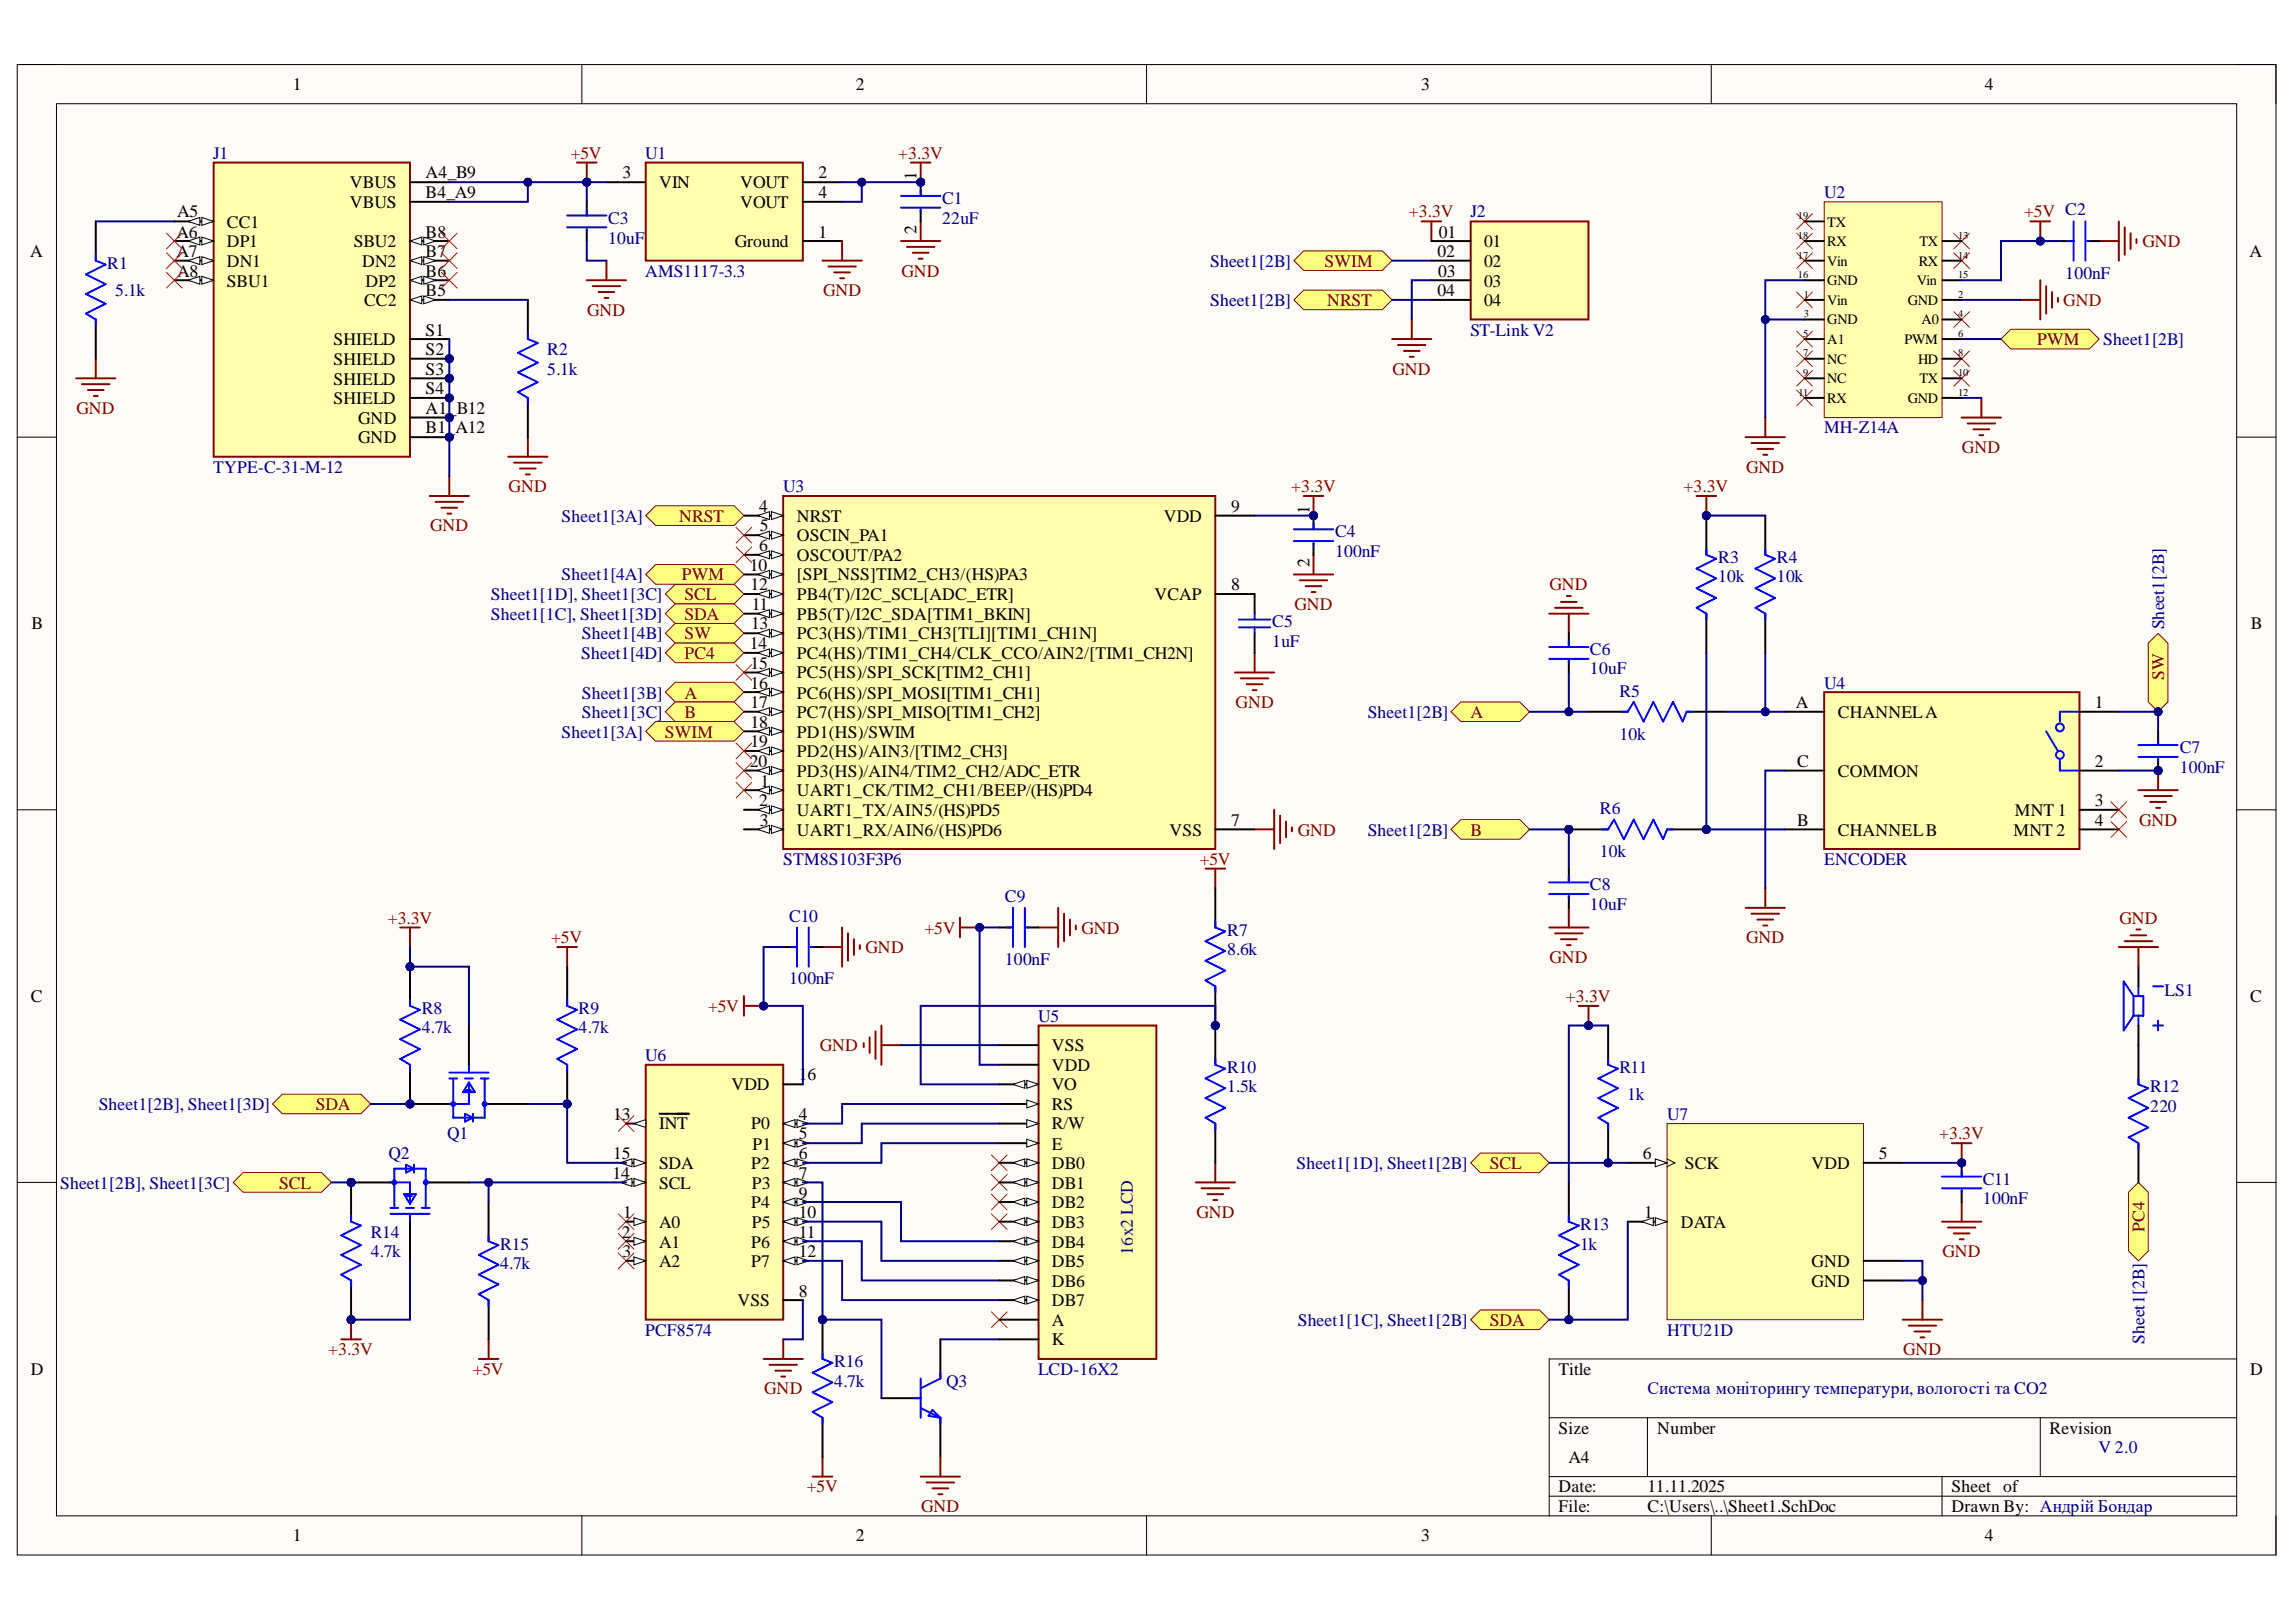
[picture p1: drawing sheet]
<svg xmlns="http://www.w3.org/2000/svg" width="297mm" height="210mm" viewBox="0 0 297 210" stroke-linecap="round" stroke-linejoin="round" font-family="sans-serif">
<defs><g id="words">
<g font-size="2.3">
<text x="37.9" y="11.7">1</text>
<text x="110.7" y="11.7">2</text>
<text x="183.9" y="11.7">3</text>
<text x="256.8" y="11.7">4</text>
<text x="55.1" y="23.1">A4_B9</text>
<text x="80.5" y="23.1">3</text>
<text x="105.9" y="23.1">2</text>
<text x="118.6" y="23.3" transform="rotate(-90 118.6 23.3)">1</text>
<text x="22.9" y="28.1">A5</text>
<text x="29.3" y="29.5">CC1</text>
<text x="45.3" y="24.3">VBUS</text>
<text x="45.3" y="26.9">VBUS</text>
<text x="55.1" y="25.6">B4_A9</text>
<text x="85.3" y="24.3">VIN</text>
<text x="95.7" y="24.3">VOUT</text>
<text x="95.7" y="26.9">VOUT</text>
<text x="105.9" y="25.6">4</text>
<text x="3.9" y="33.3">A</text>
<text x="22.8" y="30.8">A6</text>
<text x="22.8" y="33.3">A7</text>
<text x="22.9" y="35.8">A8</text>
<text x="29.3" y="32">DP1</text>
<text x="29.3" y="34.6">DN1</text>
<text x="45.8" y="32">SBU2</text>
<text x="46.9" y="34.6">DN2</text>
<text x="55.1" y="30.8">B8</text>
<text x="55.1" y="33.3">B7</text>
<text x="55.1" y="35.8">B6</text>
<text x="95.1" y="32">Ground</text>
<text x="105.9" y="30.8">1</text>
<text x="118.6" y="30.2" transform="rotate(-90 118.6 30.2)">2</text>
<text x="186" y="33.3">02</text>
<text x="186.1" y="35.8">03</text>
<text x="186.2" y="30.8">01</text>
<text x="192" y="32">01</text>
<text x="192" y="34.6">02</text>
<text x="291" y="33.3">A</text>
<text x="29.3" y="37.1">SBU1</text>
<text x="47.1" y="39.6">CC2</text>
<text x="47.3" y="37.1">DP2</text>
<text x="55.1" y="38.4">B5</text>
<text x="186" y="38.4">04</text>
<text x="192" y="37.1">03</text>
<text x="192" y="39.6">04</text>
<text x="43.1" y="44.7">SHIELD</text>
<text x="43.1" y="47.2">SHIELD</text>
<text x="55.1" y="43.4">S1</text>
<text x="55.1" y="46">S2</text>
<text x="43.1" y="49.8">SHIELD</text>
<text x="43.1" y="52.3">SHIELD</text>
<text x="55.1" y="48.5">S3</text>
<text x="55.1" y="51">S4</text>
<text x="55.1" y="53.6">A1_B12</text>
<text x="46.4" y="54.8">GND</text>
<text x="46.4" y="57.4">GND</text>
<text x="55.1" y="56.1">B1_A12</text>
<text x="98.2" y="66.2">4</text>
<text x="98.2" y="71.3">6</text>
<text x="98.3" y="68.8">5</text>
<text x="103.1" y="67.5">NRST</text>
<text x="103.1" y="70">OSCIN_PA1</text>
<text x="150.6" y="67.5">VDD</text>
<text x="159.3" y="66.2">9</text>
<text x="169.4" y="66.5" transform="rotate(-90 169.4 66.5)">1</text>
<text x="97" y="73.8">10</text>
<text x="97.1" y="76.4">12</text>
<text x="103.1" y="72.6">OSCOUT/PA2</text>
<text x="103.1" y="75.1">[SPI_NSS]TIM2_CH3/(HS)PA3</text>
<text x="103.1" y="77.6">PB4(T)/I2C_SCL[ADC_ETR]</text>
<text x="149.4" y="77.6">VCAP</text>
<text x="159.3" y="76.4">8</text>
<text x="169.4" y="73.3" transform="rotate(-90 169.4 73.3)">2</text>
<text x="4.1" y="81.4">B</text>
<text x="97" y="84">14</text>
<text x="97.2" y="81.4">13</text>
<text x="97.3" y="78.9">11</text>
<text x="103.1" y="80.2">PB5(T)/I2C_SDA[TIM1_BKIN]</text>
<text x="103.1" y="82.7">PC3(HS)/TIM1_CH3[TLI][TIM1_CH1N]</text>
<text x="291.2" y="81.4">B</text>
<text x="97.1" y="86.5">15</text>
<text x="97.1" y="89.1">16</text>
<text x="103.1" y="85.2">PC4(HS)/TIM1_CH4/CLK_CCO/AIN2/[TIM1_CH2N]</text>
<text x="103.1" y="87.8">PC5(HS)/SPI_SCK[TIM2_CH1]</text>
<text x="97.1" y="91.7">17</text>
<text x="97.1" y="94.2">18</text>
<text x="103.1" y="90.4">PC6(HS)/SPI_MOSI[TIM1_CH1]</text>
<text x="103.1" y="92.9">PC7(HS)/SPI_MISO[TIM1_CH2]</text>
<text x="103.1" y="95.5">PD1(HS)/SWIM</text>
<text x="232.3" y="91.7">A</text>
<text x="237.8" y="92.9">CHANNELA</text>
<text x="271" y="91.7">1</text>
<text x="97" y="99.3">20</text>
<text x="97.1" y="96.7">19</text>
<text x="98.4" y="101.8">1</text>
<text x="103.1" y="98">PD2(HS)/AIN3/[TIM2_CH3]</text>
<text x="103.1" y="100.5">PD3(HS)/AIN4/TIM2_CH2/ADC_ETR</text>
<text x="232.5" y="99.3">C</text>
<text x="237.8" y="100.5">COMMON</text>
<text x="271" y="99.3">2</text>
<text x="98.2" y="104.3">2</text>
<text x="98.3" y="106.9">3</text>
<text x="103.1" y="103.1">UART1_CK/TIM2_CH1/BEEP/(HS)PD4</text>
<text x="103.1" y="105.6">UART1_TX/AIN5/(HS)PD5</text>
<text x="159.3" y="106.9">7</text>
<text x="232.5" y="106.9">B</text>
<text x="260.7" y="105.6">MNT 1</text>
<text x="271" y="104.3">3</text>
<text x="271" y="106.9">4</text>
<text x="103.1" y="108.1">UART1_RX/AIN6/(HS)PD6</text>
<text x="151.3" y="108.1">VSS</text>
<text x="237.8" y="108.1">CHANNELB</text>
<text x="260.5" y="108.1">MNT 2</text>
<text x="4" y="129.7">C</text>
<text x="291.1" y="129.7">C</text>
<text x="136.1" y="136">VSS</text>
<text x="94.6" y="141.1">VDD</text>
<text x="103.4" y="139.8">1</text>
<text x="104.5" y="139.8">6</text>
<text x="136.1" y="138.6">VDD</text>
<text x="136.1" y="141.1">VO</text>
<text x="136.1" y="143.6">RS</text>
<text x="79.3" y="144.9">13</text>
<text x="85.3" y="146.2">INT</text>
<text x="97.2" y="146.2">P0</text>
<text x="97.4" y="148.8">P1</text>
<text x="103.4" y="144.9">4</text>
<text x="103.4" y="147.4">5</text>
<text x="136.1" y="146.2">R/W</text>
<text x="136.1" y="148.8">E</text>
<text x="79.3" y="152.6">14</text>
<text x="79.3" y="150">15</text>
<text x="85.3" y="151.3">SDA</text>
<text x="85.3" y="153.8">SCL</text>
<text x="97.2" y="151.3">P2</text>
<text x="97.3" y="153.8">P3</text>
<text x="103.4" y="150">6</text>
<text x="103.4" y="152.6">7</text>
<text x="103.4" y="155.1">9</text>
<text x="136.1" y="151.3">DB0</text>
<text x="136.1" y="153.8">DB1</text>
<text x="212.6" y="150">6</text>
<text x="218" y="151.3">SCK</text>
<text x="234.4" y="151.3">VDD</text>
<text x="243.1" y="150">5</text>
<text x="80.4" y="160.2">2</text>
<text x="80.6" y="157.6">1</text>
<text x="85.3" y="158.9">A0</text>
<text x="85.3" y="161.4">A1</text>
<text x="97.2" y="156.4">P4</text>
<text x="97.2" y="161.4">P6</text>
<text x="97.3" y="158.9">P5</text>
<text x="103.4" y="157.6">10</text>
<text x="103.4" y="160.2">11</text>
<text x="136.1" y="156.4">DB2</text>
<text x="136.1" y="158.9">DB3</text>
<text x="136.1" y="161.4">DB4</text>
<text x="212.7" y="157.6">1</text>
<text x="217.5" y="158.9">DATA</text>
<text x="80.5" y="162.7">3</text>
<text x="85.3" y="164">A2</text>
<text x="97.2" y="164">P7</text>
<text x="103.4" y="162.7">12</text>
<text x="103.4" y="167.8">8</text>
<text x="136.1" y="164">DB5</text>
<text x="136.1" y="166.5">DB6</text>
<text x="234.4" y="164">GND</text>
<text x="234.4" y="166.5">GND</text>
<text x="95.4" y="169">VSS</text>
<text x="136.1" y="169">DB7</text>
<text x="136.1" y="171.6">A</text>
<text x="4" y="177.9">D</text>
<text x="136.1" y="174.1">K</text>
<text x="201.6" y="177.9">Title</text>
<text x="291.1" y="177.9">D</text>
<text x="201.6" y="185.5">Size</text>
<text x="214.4" y="185.5">Number</text>
<text x="265.2" y="185.5">Revision</text>
<text x="202.9" y="189.3">A4</text>
<text x="201.6" y="193.1">Date:</text>
<text x="201.6" y="195.7">File:</text>
<text x="213.1" y="193.1">11.11.2025</text>
<text x="213.1" y="195.7">C:\Users\..\Sheet1.SchDoc</text>
<text x="252.5" y="193.1">Sheet of</text>
<text x="252.5" y="195.7">Drawn By: Андрій Бондар</text>
<text x="37.9" y="199.5">1</text>
<text x="110.7" y="199.5">2</text>
<text x="183.9" y="199.5">3</text>
<text x="256.8" y="199.5">4</text>
</g>
<g font-size="2.3" fill="#000080">
<text x="27.6" y="20.5">J1</text>
<text x="83.5" y="20.5">U1</text>
<text x="78.7" y="29">C3</text>
<text x="121.9" y="26.4">C1</text>
<text x="121.9" y="29">22uF</text>
<text x="190.2" y="28.1">J2</text>
<text x="236" y="25.6">U2</text>
<text x="13.9" y="34.8">R1</text>
<text x="78.7" y="31.5">10uF</text>
<text x="83.5" y="35.8">AMS1117-3.3</text>
<text x="156.6" y="34.6">Sheet1[2B]</text>
<text x="14.9" y="38.4">5.1k</text>
<text x="156.6" y="39.6">Sheet1[2B]</text>
<text x="267.2" y="36.1">100nF</text>
<text x="70.8" y="46">R2</text>
<text x="190.2" y="43.4">ST-Link V2</text>
<text x="272.1" y="44.7">Sheet1[2B]</text>
<text x="70.8" y="48.5">5.1k</text>
<text x="236" y="56.1">MH-Z14A</text>
<text x="27.6" y="61.2">TYPE-C-31-M-12</text>
<text x="101.3" y="63.7">U3</text>
<text x="72.7" y="67.5">Sheet1[3A]</text>
<text x="172.7" y="69.5">C4</text>
<text x="63.5" y="77.6">Sheet1[1D], Sheet1[3C]</text>
<text x="72.7" y="75.1">Sheet1[4A]</text>
<text x="172.7" y="72.1">100nF</text>
<text x="222.3" y="72.8">R3</text>
<text x="222.3" y="75.4">10k</text>
<text x="229.9" y="72.8">R4</text>
<text x="229.9" y="75.4">10k</text>
<text x="63.5" y="80.2">Sheet1[1C], Sheet1[3D]</text>
<text x="75.3" y="82.7">Sheet1[4B]</text>
<text x="164.6" y="81.2">C5</text>
<text x="164.6" y="83.7">1uF</text>
<text x="280" y="81.4" transform="rotate(-90 280 81.4)">Sheet1[2B]</text>
<text x="75.2" y="85.2">Sheet1[4D]</text>
<text x="205.7" y="84.7">C6</text>
<text x="205.7" y="87.3">10uF</text>
<text x="236" y="89.1">U4</text>
<text x="72.7" y="95.5">Sheet1[3A]</text>
<text x="75.3" y="90.4">Sheet1[3B]</text>
<text x="75.3" y="92.9">Sheet1[3C]</text>
<text x="176.9" y="92.9">Sheet1[2B]</text>
<text x="209.5" y="90.1">R5</text>
<text x="209.5" y="95.7">10k</text>
<text x="282" y="97.5">C7</text>
<text x="282" y="100">100nF</text>
<text x="207" y="105.3">R6</text>
<text x="101.3" y="111.9">STM8S103F3P6</text>
<text x="176.9" y="108.1">Sheet1[2B]</text>
<text x="207" y="110.9">10k</text>
<text x="236" y="111.9">ENCODER</text>
<text x="102.1" y="119.3">C10</text>
<text x="130" y="116.8">C9</text>
<text x="205.7" y="115.2">C8</text>
<text x="205.7" y="117.8">10uF</text>
<text x="130" y="124.9">100nF</text>
<text x="158.8" y="121.1">R7</text>
<text x="158.8" y="123.6">8.6k</text>
<text x="54.6" y="131.2">R8</text>
<text x="74.9" y="131.2">R9</text>
<text x="102.1" y="127.4">100nF</text>
<text x="280" y="128.8">LS1</text>
<text x="54.6" y="133.7">4.7k</text>
<text x="74.9" y="133.7">4.7k</text>
<text x="83.5" y="137.3">U6</text>
<text x="134.3" y="132.2">U5</text>
<text x="12.8" y="143.6">Sheet1[2B], Sheet1[3D]</text>
<text x="158.8" y="138.8">R10</text>
<text x="158.8" y="141.3">1.5k</text>
<text x="209.5" y="138.8">R11</text>
<text x="210.5" y="142.4">1k</text>
<text x="278.2" y="141.3">R12</text>
<text x="278.2" y="143.9">220</text>
<text x="57.9" y="147.4">Q1</text>
<text x="215.7" y="144.9">U7</text>
<text x="7.8" y="153.8">Sheet1[2B], Sheet1[3C]</text>
<text x="50.2" y="150">Q2</text>
<text x="167.7" y="151.3">Sheet1[1D], Sheet1[2B]</text>
<text x="256.5" y="153.3">C11</text>
<text x="256.5" y="155.9">100nF</text>
<text x="48" y="160.2">R14</text>
<text x="64.7" y="161.7">R15</text>
<text x="204.4" y="159.2">R13</text>
<text x="204.4" y="161.7">1k</text>
<text x="48" y="162.7">4.7k</text>
<text x="64.7" y="164.2">4.7k</text>
<text x="146.6" y="162.4" transform="rotate(-90 146.6 162.4)">16x2 LCD</text>
<text x="83.5" y="172.9">PCF8574</text>
<text x="167.9" y="171.6">Sheet1[1C], Sheet1[2B]</text>
<text x="215.7" y="172.9">HTU21D</text>
<text x="277.4" y="173.9" transform="rotate(-90 277.4 173.9)">Sheet1[2B]</text>
<text x="107.9" y="176.9">R16</text>
<text x="107.9" y="179.4">4.7k</text>
<text x="122.4" y="179.4">Q3</text>
<text x="134.3" y="177.9">LCD-16X2</text>
<text x="213.1" y="180.5">Система моніторингу температури, вологості та CO2</text>
<text x="271.5" y="188.1">V 2.0</text>
</g>
<g font-size="2.3" fill="#800000">
<text x="73.8" y="20.5">+5V</text>
<text x="116.2" y="20.5">+3.3V</text>
<text x="182.3" y="28.1">+3.3V</text>
<text x="261.9" y="28.1">+5V C2</text>
<text x="116.6" y="35.8">GND</text>
<text x="171.4" y="34.6">SWIM</text>
<text x="277.2" y="32">GND</text>
<text x="76" y="40.9">GND</text>
<text x="106.5" y="38.4">GND</text>
<text x="171.7" y="39.6">NRST</text>
<text x="266.9" y="39.6">GND</text>
<text x="263.6" y="44.7">PWM</text>
<text x="9.9" y="53.6">GND</text>
<text x="180.2" y="48.5">GND</text>
<text x="253.8" y="58.6">GND</text>
<text x="65.8" y="63.7">GND</text>
<text x="167" y="63.7">+3.3V</text>
<text x="217.8" y="63.7">+3.3V</text>
<text x="225.9" y="61.2">GND</text>
<text x="55.7" y="68.8">GND</text>
<text x="87.9" y="67.5">NRST</text>
<text x="88.2" y="75.1">PWM</text>
<text x="88.6" y="77.6">SCL</text>
<text x="200.5" y="76.4">GND</text>
<text x="88.6" y="80.2">SDA</text>
<text x="88.6" y="82.7">SW</text>
<text x="167.5" y="78.9">GND</text>
<text x="88.6" y="85.2">PC4</text>
<text x="280" y="87.9" transform="rotate(-90 280 87.9)">SW</text>
<text x="86" y="95.5">SWIM</text>
<text x="88.6" y="90.4">A</text>
<text x="88.6" y="92.9">B</text>
<text x="159.9" y="91.7">GND</text>
<text x="190.2" y="92.9">A</text>
<text x="276.7" y="106.9">GND</text>
<text x="155.2" y="111.9">+5V</text>
<text x="167.9" y="108.1">GND</text>
<text x="190.2" y="108.1">B</text>
<text x="50.2" y="119.5">+3.3V</text>
<text x="274.2" y="119.5">GND</text>
<text x="71.3" y="122.1">+5V</text>
<text x="112" y="123.3">GND</text>
<text x="119.6" y="120.8">+5V</text>
<text x="139.9" y="120.8">GND</text>
<text x="200.5" y="124.6">GND</text>
<text x="225.9" y="122.1">GND</text>
<text x="91.6" y="130.9">+5V</text>
<text x="202.6" y="129.7">+3.3V</text>
<text x="106.1" y="136">GND</text>
<text x="40.9" y="143.6">SDA</text>
<text x="250.9" y="147.4">+3.3V</text>
<text x="36.1" y="153.8">SCL</text>
<text x="192.8" y="151.3">SCL</text>
<text x="154.8" y="157.6">GND</text>
<text x="277.4" y="159.4" transform="rotate(-90 277.4 159.4)">PC4</text>
<text x="251.3" y="162.7">GND</text>
<text x="192.8" y="171.6">SDA</text>
<text x="42.5" y="175.4">+3.3V</text>
<text x="61.2" y="177.9">+5V</text>
<text x="246.2" y="175.4">GND</text>
<text x="98.9" y="180.5">GND</text>
<text x="104.4" y="193.1">+5V</text>
<text x="119.2" y="195.7">GND</text>
</g>
<g font-size="1.9">
<text x="236.4" y="29.3">TX</text>
<text x="236.4" y="31.9">RX</text>
<text x="236.4" y="34.4">Vin</text>
<text x="248.2" y="34.4">RX</text>
<text x="248.3" y="31.9">TX</text>
<text x="236.4" y="36.9">GND</text>
<text x="236.4" y="39.5">Vin</text>
<text x="236.4" y="42">GND</text>
<text x="246.8" y="39.5">GND</text>
<text x="248" y="36.9">Vin</text>
<text x="248.6" y="42">A0</text>
<text x="236.4" y="44.5">A1</text>
<text x="236.4" y="47.1">NC</text>
<text x="246.4" y="44.5">PWM</text>
<text x="248.2" y="47.1">HD</text>
<text x="236.4" y="49.6">NC</text>
<text x="236.4" y="52.1">RX</text>
<text x="246.8" y="52.1">GND</text>
<text x="248.3" y="49.6">TX</text>
</g>
<g font-size="1.4">
<text x="232.6" y="28.4">19</text>
<text x="232.6" y="30.9">18</text>
<text x="232.6" y="33.5">17</text>
<text x="232.6" y="36">16</text>
<text x="253.3" y="30.9">13</text>
<text x="253.3" y="33.5">14</text>
<text x="253.3" y="36">15</text>
<text x="233.4" y="38.5">1</text>
<text x="233.4" y="41.1">3</text>
<text x="253.3" y="38.5">2</text>
<text x="253.3" y="41.1">4</text>
<text x="233.3" y="43.6">5</text>
<text x="233.3" y="46.1">7</text>
<text x="253.3" y="43.6">6</text>
<text x="253.3" y="46.1">8</text>
<text x="232.7" y="51.2">11</text>
<text x="233.3" y="48.7">9</text>
<text x="253.3" y="48.7">10</text>
<text x="253.3" y="51.2">12</text>
</g>
</g></defs>
<path d="M2.2 8.4h292.2v192.8h-292.2z" fill-rule="evenodd" fill="#fffcf8"/>
<path d="M2.2 8.4h292.2v192.8h-292.2z" fill="none" stroke="#000" stroke-width=".13"/>
<path d="M7.3 13.4h282.1v182.8h-282.1z" fill-rule="evenodd" fill="#fffcf8"/>
<g fill="none" stroke="#000" stroke-width=".13">
<path d="M2.2 8.3h5.1M7.3 13.4h282.1v182.8h-282.1zM75.3 8.3v5.1M148.3 8.3v5.1M221.4 8.4v5M289.4 8.4h5v5M2.2 56.6h5.1M289.4 56.6h5M2.2 104.8h5.1M289.4 104.8h5M2.2 153h5.1M289.4 153h5"/>
<path d="M289.4 175.9h-89v20.3M75.3 196.2v5M148.3 196.2v5M200.4 183.5h89M200.4 191.1h89M200.4 193.6h89M213.1 183.5v7.6M221.4 196.2v5M251.2 191.1v5.1M264 183.5v7.6M294.4 196.2v5"/>
</g>
<path d="M236 89.6h33v20.3h-33z" fill-rule="evenodd" fill="#ffffb0"/>
<path d="M236 89.6h33v20.3h-33z" fill="none" stroke="#800000" stroke-width=".25"/>
<g fill="none" stroke="#00f" stroke-width=".25">
<path d="M264.7 94.6l1.5 2.6M266.5 98.5v1.2h2.5M269 92.1h-2.5v1.3"/>
<circle cx="266.5" cy="97.7" r=".51"/>
<circle cx="266.5" cy="94.1" r=".51"/>
</g>
<path d="M230.9 92.1h5.1M230.9 99.7h5.1M269 92.1h5.1M269 99.7h5.1M230.9 107.3h5.1M269 107.3h5.1M269 104.8h5.1" fill="none" stroke="#000" stroke-width=".25"/>
<path d="M187.7 107.3l1.3-1.2h7.6l1.3 1.2-1.3 1.3h-7.6z" fill-rule="evenodd" fill="#ffff80"/>
<path d="M187.7 107.3l1.3-1.2h7.6l1.3 1.2-1.3 1.3h-7.6z" fill="none" stroke="#800000" stroke-width=".13"/>
<path d="M277.9 83.2l1.3-1.2 1.3 1.2v7.6l-1.3 1.3-1.3-1.3z" fill-rule="evenodd" fill="#ffff80"/>
<path d="M277.9 83.2l1.3-1.2 1.3 1.2v7.6l-1.3 1.3-1.3-1.3z" fill="none" stroke="#800000" stroke-width=".13"/>
<circle cx="279.2" cy="92.1" r=".51" fill="#000080"/>
<circle cx="279.2" cy="92.1" r=".51" fill="none" stroke="#000080" stroke-width=".13"/>
<path d="M83.5 21h20.4v12.7h-20.4z" fill-rule="evenodd" fill="#ffffb0"/>
<path d="M74.6 21h2.6M75.9 21v2.6M83.5 21h20.4v12.7h-20.4zM180.1 43.9h5.1M180.9 44.7h3.5M181.6 45.4h2.1M182.4 46.2h.5M182.6 41.3v2.6" fill="none" stroke="#800000" stroke-width=".25"/>
<path d="M78.5 23.6h5M103.9 23.6h5M103.9 26.1h5M103.9 31.2h5M121.7 173.3v5.1M114 180.9h5.1M121.7 183.5v5.1" fill="none" stroke="#000" stroke-width=".25"/>
<path d="M119.1 178.4v5.1M121.7 177.6v.8l-2.6 1.3M118.3 180.9h.8M119.1 182.2l2.6 1.3M120.6 182.5l1.1 1-1.6-.3zM121.7 183.5v.7" fill="none" stroke="#00f" stroke-width=".25"/>
<path d="M80 159.6l2 2M80 157.1l2 2M80 144.4l2 2M82 159.6l-2 2M82 157.1l-2 2M82 144.4l-2 2M80 162.2l2 2M82 162.2l-2 2" fill="none" stroke="#f00" stroke-width=".13"/>
<circle cx="75.9" cy="23.6" r=".51" fill="#000080"/>
<circle cx="75.9" cy="23.6" r=".51" fill="none" stroke="#000080" stroke-width=".13"/>
<path d="M83.5 137.8h17.8v33h-17.8z" fill-rule="evenodd" fill="#ffffb0"/>
<path d="M83.5 137.8h17.8v33h-17.8z" fill="none" stroke="#800000" stroke-width=".25"/>
<path d="M81 145.4h2.5" fill="none" stroke="#000" stroke-width=".25"/>
<path d="M82 145.4l1.5-.5v1z" fill="#f8fcff"/>
<path d="M82 145.4l1.5-.5v1z" fill="none" stroke="#000" stroke-width=".13"/>
<path d="M81 150.5h2.5M85.3 144.1h3.8" fill="none" stroke="#000" stroke-width=".25"/>
<path d="M82 150l1.5 .5-1.5 .5z" fill="#f8fcff"/>
<path d="M82 150l1.5 .5-1.5 .5z" fill="none" stroke="#000" stroke-width=".13"/>
<path d="M80.2 150.5l1.6-.5v1z" fill="#f8fcff"/>
<path d="M80.2 150.5l1.6-.5v1z" fill="none" stroke="#000" stroke-width=".13"/>
<path d="M81 153h2.5" fill="none" stroke="#000" stroke-width=".25"/>
<path d="M82 152.5l1.5 .5-1.5 .5z" fill="#f8fcff"/>
<path d="M82 152.5l1.5 .5-1.5 .5z" fill="none" stroke="#000" stroke-width=".13"/>
<path d="M80.2 153l1.6-.5v1z" fill="#f8fcff"/>
<path d="M80.2 153l1.6-.5v1z" fill="none" stroke="#000" stroke-width=".13"/>
<path d="M81 158.1h2.5" fill="none" stroke="#000" stroke-width=".25"/>
<path d="M82 157.6l1.5 .5-1.5 .5z" fill="#f8fcff"/>
<path d="M82 157.6l1.5 .5-1.5 .5z" fill="none" stroke="#000" stroke-width=".13"/>
<path d="M81 160.6h2.5" fill="none" stroke="#000" stroke-width=".25"/>
<path d="M82 160.1l1.5 .5-1.5 .5z" fill="#f8fcff"/>
<path d="M82 160.1l1.5 .5-1.5 .5z" fill="none" stroke="#000" stroke-width=".13"/>
<path d="M81 163.2h2.5" fill="none" stroke="#000" stroke-width=".25"/>
<path d="M82 162.7l1.5 .5-1.5 .5z" fill="#f8fcff"/>
<path d="M82 162.7l1.5 .5-1.5 .5z" fill="none" stroke="#000" stroke-width=".13"/>
<path d="M101.3 140.3h2.6M101.3 145.4h2.6" fill="none" stroke="#000" stroke-width=".25"/>
<path d="M101.3 145.4l1.6-.5v1z" fill="#f8fcff"/>
<path d="M101.3 145.4l1.6-.5v1z" fill="none" stroke="#000" stroke-width=".13"/>
<path d="M103.1 144.9l1.5 .5-1.5 .5z" fill="#f8fcff"/>
<path d="M103.1 144.9l1.5 .5-1.5 .5z" fill="none" stroke="#000" stroke-width=".13"/>
<path d="M101.3 147.9h2.6" fill="none" stroke="#000" stroke-width=".25"/>
<path d="M101.3 147.9l1.6-.5v1z" fill="#f8fcff"/>
<path d="M101.3 147.9l1.6-.5v1z" fill="none" stroke="#000" stroke-width=".13"/>
<path d="M103.1 147.4l1.5 .5-1.5 .5z" fill="#f8fcff"/>
<path d="M103.1 147.4l1.5 .5-1.5 .5z" fill="none" stroke="#000" stroke-width=".13"/>
<path d="M101.3 150.5h2.6" fill="none" stroke="#000" stroke-width=".25"/>
<path d="M101.3 150.5l1.6-.5v1z" fill="#f8fcff"/>
<path d="M101.3 150.5l1.6-.5v1z" fill="none" stroke="#000" stroke-width=".13"/>
<path d="M103.1 150l1.5 .5-1.5 .5z" fill="#f8fcff"/>
<path d="M103.1 150l1.5 .5-1.5 .5z" fill="none" stroke="#000" stroke-width=".13"/>
<path d="M101.3 153h2.6" fill="none" stroke="#000" stroke-width=".25"/>
<path d="M101.3 153l1.6-.5v1z" fill="#f8fcff"/>
<path d="M101.3 153l1.6-.5v1z" fill="none" stroke="#000" stroke-width=".13"/>
<path d="M103.1 152.5l1.5 .5-1.5 .5z" fill="#f8fcff"/>
<path d="M103.1 152.5l1.5 .5-1.5 .5z" fill="none" stroke="#000" stroke-width=".13"/>
<path d="M101.3 155.6h2.6" fill="none" stroke="#000" stroke-width=".25"/>
<path d="M101.3 155.6l1.6-.6v1.1z" fill="#f8fcff"/>
<path d="M101.3 155.6l1.6-.6v1.1z" fill="none" stroke="#000" stroke-width=".13"/>
<path d="M103.1 155l1.5 .6-1.5 .5z" fill="#f8fcff"/>
<path d="M103.1 155l1.5 .6-1.5 .5z" fill="none" stroke="#000" stroke-width=".13"/>
<path d="M101.3 158.1h2.6" fill="none" stroke="#000" stroke-width=".25"/>
<path d="M101.3 158.1l1.6-.5v1z" fill="#f8fcff"/>
<path d="M101.3 158.1l1.6-.5v1z" fill="none" stroke="#000" stroke-width=".13"/>
<path d="M103.1 157.6l1.5 .5-1.5 .5z" fill="#f8fcff"/>
<path d="M103.1 157.6l1.5 .5-1.5 .5z" fill="none" stroke="#000" stroke-width=".13"/>
<path d="M101.3 160.6h2.6" fill="none" stroke="#000" stroke-width=".25"/>
<path d="M101.3 160.6l1.6-.5v1z" fill="#f8fcff"/>
<path d="M101.3 160.6l1.6-.5v1z" fill="none" stroke="#000" stroke-width=".13"/>
<path d="M103.1 160.1l1.5 .5-1.5 .5z" fill="#f8fcff"/>
<path d="M103.1 160.1l1.5 .5-1.5 .5z" fill="none" stroke="#000" stroke-width=".13"/>
<path d="M101.3 163.2h2.6" fill="none" stroke="#000" stroke-width=".25"/>
<path d="M101.3 163.2l1.6-.5v1z" fill="#f8fcff"/>
<path d="M101.3 163.2l1.6-.5v1z" fill="none" stroke="#000" stroke-width=".13"/>
<path d="M103.1 162.7l1.5 .5-1.5 .5z" fill="#f8fcff"/>
<path d="M103.1 162.7l1.5 .5-1.5 .5z" fill="none" stroke="#000" stroke-width=".13"/>
<path d="M101.3 168.2h2.6" fill="none" stroke="#000" stroke-width=".25"/>
<path d="M75.9 36.3h5.1M76.7 37h3.5M77.4 37.8h2.1M78.2 38.6h.5M78.5 33.7v2.6M106.4 33.7h5.1M107.2 34.5h3.5M107.9 35.3h2.1M108.7 36h.5M108.9 31.2v2.5M117.8 21h2.6M119.1 21v2.6" fill="none" stroke="#800000" stroke-width=".25"/>
<circle cx="119.1" cy="23.6" r=".51" fill="#000080"/>
<circle cx="119.1" cy="23.6" r=".51" fill="none" stroke="#000080" stroke-width=".13"/>
<path d="M116.6 31.2h5.1M117.3 32h3.6M118.1 32.7h2M118.9 33.5h.5M119.1 28.7v2.5" fill="none" stroke="#800000" stroke-width=".25"/>
<path d="M167.4 33.7l1.3-1.2h10.1l1.3 1.2-1.3 1.3h-10.1z" fill-rule="evenodd" fill="#ffff80"/>
<path d="M167.4 33.7l1.3-1.2h10.1l1.3 1.2-1.3 1.3h-10.1z" fill="none" stroke="#800000" stroke-width=".13"/>
<path d="M183.9 28.7h2.5M185.2 28.7v2.5" fill="none" stroke="#800000" stroke-width=".25"/>
<path d="M167.4 38.8l1.3-1.3h10.1l1.3 1.3-1.3 1.3h-10.1z" fill-rule="evenodd" fill="#ffff80"/>
<path d="M167.4 38.8l1.3-1.3h10.1l1.3 1.3-1.3 1.3h-10.1z" fill="none" stroke="#800000" stroke-width=".13"/>
<path d="M168.7 64.2h2.5M169.9 64.2v2.5" fill="none" stroke="#800000" stroke-width=".25"/>
<circle cx="169.9" cy="66.7" r=".51" fill="#000080"/>
<circle cx="169.9" cy="66.7" r=".51" fill="none" stroke="#000080" stroke-width=".13"/>
<path d="M167.4 74.3h5.1M168.2 75.1h3.5M168.9 75.9h2M169.7 76.6h.5M169.9 71.8v2.5" fill="none" stroke="#800000" stroke-width=".25"/>
<path d="M187.7 92.1l1.3-1.3h7.6l1.3 1.3-1.3 1.3h-7.6z" fill-rule="evenodd" fill="#ffff80"/>
<path d="M187.7 92.1l1.3-1.3h7.6l1.3 1.3-1.3 1.3h-7.6z" fill="none" stroke="#800000" stroke-width=".13"/>
<path d="M200.4 79.4h5.1M201.2 78.7h3.5M201.9 77.9h2.1M202.7 77.1h.5M203 79.4v2.6M219.5 64.2h2.5M220.8 64.2v2.5" fill="none" stroke="#800000" stroke-width=".25"/>
<circle cx="220.8" cy="66.7" r=".51" fill="#000080"/>
<circle cx="220.8" cy="66.7" r=".51" fill="none" stroke="#000080" stroke-width=".13"/>
<g fill="none" stroke="#800000" stroke-width=".25">
<path d="M279.2 99.7v2.6M203 117.5v2.5M225.8 117.5h5.1M226.6 118.2h3.6M227.4 119h2M228.1 119.8h.5M228.4 114.9v2.6M276.7 102.3h5M277.4 103h3.6M278.2 103.8h2M278.9 104.5h.6M200.4 120h5.1"/>
<path d="M201.2 120.8h3.5M201.9 121.5h2.1M202.7 122.3h.5"/>
</g>
<circle cx="279.2" cy="99.7" r=".51" fill="#000080"/>
<circle cx="279.2" cy="99.7" r=".51" fill="none" stroke="#000080" stroke-width=".13"/>
<path d="M276 128.9h1.3v2.5h-1.3M276 128.9v2.5M276 128.9l-1.2-1.9v6.3l1.2-1.9M276.7 127.6v1.3M276.7 131.4v1.3M278.6 132.7h1.2M278.6 127.6h1.2M279.2 132.1v1.2" fill="none" stroke="#00f" stroke-width=".25"/>
<path d="M276.7 125.1v2.5M276.7 132.7v2.6" fill="none" stroke="#000" stroke-width=".25"/>
<path d="M274.1 122.6h5.1M274.9 121.8h3.5M275.6 121h2.1M276.4 120.3h.5M276.7 122.6v2.5" fill="none" stroke="#800000" stroke-width=".25"/>
<path d="M275.4 154.3l1.3-1.3 1.2 1.3v7.6l-1.2 1.3-1.3-1.3z" fill-rule="evenodd" fill="#ffff80"/>
<path d="M275.4 154.3l1.3-1.3 1.2 1.3v7.6l-1.2 1.3-1.3-1.3z" fill="none" stroke="#800000" stroke-width=".13"/>
<g fill="none" stroke="#800000" stroke-width=".25">
<path d="M156 112.4h2.5M157.2 112.4v2.5M72.1 122.6h2.5M73.4 122.6v2.5M96.2 128.9v2.5M96.2 130.2h2.6M106.4 122.6h2.5M108.9 120v5.1M109.7 120.8v3.5M110.5 121.5v2.1M111.2 122.3v.5M111.7 135v.5"/>
<path d="M112.5 134.2v2.1M113.3 133.5v3.5M114 132.7v5.1M114 135.3h2.6M154.7 153h5.1M155.4 153.8h3.6M156.2 154.5h2M157 155.3h.5M157.2 150.5v2.5M61.9 175.9h2.6M63.2 173.3v2.6M98.8 175.9h5.1"/>
<path d="M99.6 176.6h3.5M100.3 177.4h2M101.1 178.1h.5M101.3 173.3v2.6M105.1 191.1h2.6M106.4 188.6v2.5M119.1 191.1h5.1M119.9 191.8h3.5M120.6 192.6h2.1M121.4 193.4h.5M121.7 188.6v2.5"/>
</g>
<circle cx="98.8" cy="130.2" r=".51" fill="#000080"/>
<circle cx="98.8" cy="130.2" r=".51" fill="none" stroke="#000080" stroke-width=".13"/>
<path d="M190.3 150.5l1.2-1.3h7.7l1.2 1.3-1.2 1.3h-7.7z" fill-rule="evenodd" fill="#ffff80"/>
<path d="M190.3 150.5l1.2-1.3h7.7l1.2 1.3-1.2 1.3h-7.7z" fill="none" stroke="#800000" stroke-width=".13"/>
<path d="M190.3 170.8l1.2-1.3h7.7l1.2 1.3-1.2 1.3h-7.7z" fill-rule="evenodd" fill="#ffff80"/>
<path d="M190.3 170.8l1.2-1.3h7.7l1.2 1.3-1.2 1.3h-7.7z" fill="none" stroke="#800000" stroke-width=".13"/>
<path d="M204.2 130.2h2.6M205.5 130.2v2.5" fill="none" stroke="#800000" stroke-width=".25"/>
<circle cx="205.5" cy="132.7" r=".51" fill="#000080"/>
<circle cx="205.5" cy="132.7" r=".51" fill="none" stroke="#000080" stroke-width=".13"/>
<path d="M252.5 147.9h2.6M253.8 147.9v2.6" fill="none" stroke="#800000" stroke-width=".25"/>
<circle cx="253.8" cy="150.5" r=".51" fill="#000080"/>
<circle cx="253.8" cy="150.5" r=".51" fill="none" stroke="#000080" stroke-width=".13"/>
<path d="M253.8 54h5.1M254.5 54.8h3.6M255.3 55.6h2M256.1 56.3h.5M256.3 51.5v2.5M246.2 170.8h5M246.9 171.6h3.6M247.7 172.3h2M248.5 173.1h.5M248.7 168.2v2.6" fill="none" stroke="#800000" stroke-width=".25"/>
<path d="M258.9 43.9l1.2-1.3h10.2l1.3 1.3-1.3 1.3h-10.2z" fill-rule="evenodd" fill="#ffff80"/>
<path d="M258.9 43.9l1.2-1.3h10.2l1.3 1.3-1.3 1.3h-10.2z" fill="none" stroke="#800000" stroke-width=".13"/>
<path d="M262.7 28.7h2.5M264 28.7v2.5" fill="none" stroke="#800000" stroke-width=".25"/>
<circle cx="264" cy="31.2" r=".51" fill="#000080"/>
<circle cx="264" cy="31.2" r=".51" fill="none" stroke="#000080" stroke-width=".13"/>
<path d="M101.3 64.2h55.9v45.7h-55.9z" fill-rule="evenodd" fill="#ffffb0"/>
<path d="M101.3 64.2h55.9v45.7h-55.9z" fill="none" stroke="#800000" stroke-width=".25"/>
<path d="M96.2 66.7h5.1" fill="none" stroke="#000" stroke-width=".25"/>
<path d="M99.8 66.2l1.5 .5-1.5 .5z" fill="#f8fcff"/>
<path d="M99.8 66.2l1.5 .5-1.5 .5z" fill="none" stroke="#000" stroke-width=".13"/>
<path d="M98 66.7l1.5-.5v1z" fill="#f8fcff"/>
<path d="M98 66.7l1.5-.5v1z" fill="none" stroke="#000" stroke-width=".13"/>
<path d="M96.2 69.3h5.1" fill="none" stroke="#000" stroke-width=".25"/>
<path d="M99.8 68.8l1.5 .5-1.5 .5z" fill="#f8fcff"/>
<path d="M99.8 68.8l1.5 .5-1.5 .5z" fill="none" stroke="#000" stroke-width=".13"/>
<path d="M98 69.3l1.5-.5v1z" fill="#f8fcff"/>
<path d="M98 69.3l1.5-.5v1z" fill="none" stroke="#000" stroke-width=".13"/>
<path d="M96.2 71.8h5.1" fill="none" stroke="#000" stroke-width=".25"/>
<path d="M99.8 71.3l1.5 .5-1.5 .5z" fill="#f8fcff"/>
<path d="M99.8 71.3l1.5 .5-1.5 .5z" fill="none" stroke="#000" stroke-width=".13"/>
<path d="M98 71.8l1.5-.5v1z" fill="#f8fcff"/>
<path d="M98 71.8l1.5-.5v1z" fill="none" stroke="#000" stroke-width=".13"/>
<path d="M96.2 74.3h5.1" fill="none" stroke="#000" stroke-width=".25"/>
<path d="M99.8 73.8l1.5 .5-1.5 .5z" fill="#f8fcff"/>
<path d="M99.8 73.8l1.5 .5-1.5 .5z" fill="none" stroke="#000" stroke-width=".13"/>
<path d="M98 74.3l1.5-.5v1z" fill="#f8fcff"/>
<path d="M98 74.3l1.5-.5v1z" fill="none" stroke="#000" stroke-width=".13"/>
<path d="M96.2 76.9h5.1" fill="none" stroke="#000" stroke-width=".25"/>
<path d="M99.8 76.4l1.5 .5-1.5 .5z" fill="#f8fcff"/>
<path d="M99.8 76.4l1.5 .5-1.5 .5z" fill="none" stroke="#000" stroke-width=".13"/>
<path d="M98 76.9l1.5-.5v1z" fill="#f8fcff"/>
<path d="M98 76.9l1.5-.5v1z" fill="none" stroke="#000" stroke-width=".13"/>
<path d="M96.2 79.4h5.1" fill="none" stroke="#000" stroke-width=".25"/>
<path d="M99.8 78.9l1.5 .5-1.5 .5z" fill="#f8fcff"/>
<path d="M99.8 78.9l1.5 .5-1.5 .5z" fill="none" stroke="#000" stroke-width=".13"/>
<path d="M98 79.4l1.5-.5v1z" fill="#f8fcff"/>
<path d="M98 79.4l1.5-.5v1z" fill="none" stroke="#000" stroke-width=".13"/>
<path d="M96.2 82h5.1" fill="none" stroke="#000" stroke-width=".25"/>
<path d="M99.8 81.4l1.5 .6-1.5 .5z" fill="#f8fcff"/>
<path d="M99.8 81.4l1.5 .6-1.5 .5z" fill="none" stroke="#000" stroke-width=".13"/>
<path d="M98 82l1.5-.6v1.1z" fill="#f8fcff"/>
<path d="M98 82l1.5-.6v1.1z" fill="none" stroke="#000" stroke-width=".13"/>
<path d="M96.2 84.5h5.1" fill="none" stroke="#000" stroke-width=".25"/>
<path d="M99.8 84l1.5 .5-1.5 .5z" fill="#f8fcff"/>
<path d="M99.8 84l1.5 .5-1.5 .5z" fill="none" stroke="#000" stroke-width=".13"/>
<path d="M98 84.5l1.5-.5v1z" fill="#f8fcff"/>
<path d="M98 84.5l1.5-.5v1z" fill="none" stroke="#000" stroke-width=".13"/>
<path d="M96.2 87h5.1" fill="none" stroke="#000" stroke-width=".25"/>
<path d="M99.8 86.5l1.5 .5-1.5 .5z" fill="#f8fcff"/>
<path d="M99.8 86.5l1.5 .5-1.5 .5z" fill="none" stroke="#000" stroke-width=".13"/>
<path d="M98 87l1.5-.5v1z" fill="#f8fcff"/>
<path d="M98 87l1.5-.5v1z" fill="none" stroke="#000" stroke-width=".13"/>
<path d="M96.2 89.6h5.1" fill="none" stroke="#000" stroke-width=".25"/>
<path d="M99.8 89.1l1.5 .5-1.5 .5z" fill="#f8fcff"/>
<path d="M99.8 89.1l1.5 .5-1.5 .5z" fill="none" stroke="#000" stroke-width=".13"/>
<path d="M98 89.6l1.5-.5v1z" fill="#f8fcff"/>
<path d="M98 89.6l1.5-.5v1z" fill="none" stroke="#000" stroke-width=".13"/>
<path d="M96.2 92.1h5.1" fill="none" stroke="#000" stroke-width=".25"/>
<path d="M99.8 91.6l1.5 .5-1.5 .5z" fill="#f8fcff"/>
<path d="M99.8 91.6l1.5 .5-1.5 .5z" fill="none" stroke="#000" stroke-width=".13"/>
<path d="M98 92.1l1.5-.5v1z" fill="#f8fcff"/>
<path d="M98 92.1l1.5-.5v1z" fill="none" stroke="#000" stroke-width=".13"/>
<path d="M96.2 94.6h5.1" fill="none" stroke="#000" stroke-width=".25"/>
<path d="M99.8 94.1l1.5 .5-1.5 .5z" fill="#f8fcff"/>
<path d="M99.8 94.1l1.5 .5-1.5 .5z" fill="none" stroke="#000" stroke-width=".13"/>
<path d="M98 94.6l1.5-.5v1z" fill="#f8fcff"/>
<path d="M98 94.6l1.5-.5v1z" fill="none" stroke="#000" stroke-width=".13"/>
<path d="M96.2 97.2h5.1" fill="none" stroke="#000" stroke-width=".25"/>
<path d="M99.8 96.7l1.5 .5-1.5 .5z" fill="#f8fcff"/>
<path d="M99.8 96.7l1.5 .5-1.5 .5z" fill="none" stroke="#000" stroke-width=".13"/>
<path d="M98 97.2l1.5-.5v1z" fill="#f8fcff"/>
<path d="M98 97.2l1.5-.5v1z" fill="none" stroke="#000" stroke-width=".13"/>
<path d="M96.2 99.7h5.1" fill="none" stroke="#000" stroke-width=".25"/>
<path d="M99.8 99.2l1.5 .5-1.5 .5z" fill="#f8fcff"/>
<path d="M99.8 99.2l1.5 .5-1.5 .5z" fill="none" stroke="#000" stroke-width=".13"/>
<path d="M98 99.7l1.5-.5v1z" fill="#f8fcff"/>
<path d="M98 99.7l1.5-.5v1z" fill="none" stroke="#000" stroke-width=".13"/>
<path d="M96.2 102.3h5.1" fill="none" stroke="#000" stroke-width=".25"/>
<path d="M99.8 101.7l1.5 .6-1.5 .5z" fill="#f8fcff"/>
<path d="M99.8 101.7l1.5 .6-1.5 .5z" fill="none" stroke="#000" stroke-width=".13"/>
<path d="M98 102.3l1.5-.6v1.1z" fill="#f8fcff"/>
<path d="M98 102.3l1.5-.6v1.1z" fill="none" stroke="#000" stroke-width=".13"/>
<path d="M96.2 104.8h5.1" fill="none" stroke="#000" stroke-width=".25"/>
<path d="M99.8 104.3l1.5 .5-1.5 .5z" fill="#f8fcff"/>
<path d="M99.8 104.3l1.5 .5-1.5 .5z" fill="none" stroke="#000" stroke-width=".13"/>
<path d="M98 104.8l1.5-.5v1z" fill="#f8fcff"/>
<path d="M98 104.8l1.5-.5v1z" fill="none" stroke="#000" stroke-width=".13"/>
<path d="M96.2 107.3h5.1" fill="none" stroke="#000" stroke-width=".25"/>
<path d="M99.8 106.8l1.5 .5-1.5 .5z" fill="#f8fcff"/>
<path d="M99.8 106.8l1.5 .5-1.5 .5z" fill="none" stroke="#000" stroke-width=".13"/>
<path d="M98 107.3l1.5-.5v1z" fill="#f8fcff"/>
<path d="M98 107.3l1.5-.5v1z" fill="none" stroke="#000" stroke-width=".13"/>
<path d="M157.2 66.7h5.1M157.2 76.9h5.1M157.2 107.3h5.1" fill="none" stroke="#000" stroke-width=".25"/>
<path d="M86.1 76.9l1.3-1.3h7.6l1.2 1.3-1.2 1.2h-7.6z" fill-rule="evenodd" fill="#ffff80"/>
<path d="M86.1 76.9l1.3-1.3h7.6l1.2 1.3-1.2 1.2h-7.6z" fill="none" stroke="#800000" stroke-width=".13"/>
<path d="M86.1 79.4l1.3-1.3h7.6l1.2 1.3-1.2 1.3h-7.6z" fill-rule="evenodd" fill="#ffff80"/>
<path d="M86.1 79.4l1.3-1.3h7.6l1.2 1.3-1.2 1.3h-7.6z" fill="none" stroke="#800000" stroke-width=".13"/>
<path d="M86.1 82l1.3-1.3h7.6l1.2 1.3-1.2 1.2h-7.6z" fill-rule="evenodd" fill="#ffff80"/>
<path d="M86.1 82l1.3-1.3h7.6l1.2 1.3-1.2 1.2h-7.6z" fill="none" stroke="#800000" stroke-width=".13"/>
<path d="M86.1 84.5l1.3-1.3h7.6l1.2 1.3-1.2 1.3h-7.6z" fill-rule="evenodd" fill="#ffff80"/>
<path d="M86.1 84.5l1.3-1.3h7.6l1.2 1.3-1.2 1.3h-7.6z" fill="none" stroke="#800000" stroke-width=".13"/>
<path d="M83.5 94.6l1.3-1.2h10.2l1.2 1.2-1.2 1.3h-10.2z" fill-rule="evenodd" fill="#ffff80"/>
<path d="M83.5 94.6l1.3-1.2h10.2l1.2 1.2-1.2 1.3h-10.2z" fill="none" stroke="#800000" stroke-width=".13"/>
<g fill="none" stroke="#800000" stroke-width=".25">
<path d="M159.8 87h5M160.5 87.8h3.6M161.3 88.5h2M162.1 89.3h.5M162.3 84.5v2.5M162.3 107.3h2.5M164.8 104.8v5.1M165.6 105.6v3.5M166.4 106.3v2M167.1 107.1v.5M251.2 158.1h5.1M252 158.9h3.6"/>
<path d="M252.8 159.6h2M253.8 155.6v2.5M253.5 160.4h.5"/>
</g>
<g fill="none" stroke="#f00" stroke-width=".13">
<path d="M232.4 27.6l2.1 2.1M232.4 30.2l2.1 2M232.4 32.7l2.1 2M232.4 37.8l2.1 2M234.5 27.6l-2.1 2.1M234.5 30.2l-2.1 2M234.5 32.7l-2.1 2M234.5 37.8l-2.1 2M252.8 30.2l2 2M252.8 32.7l2 2M254.8 30.2l-2 2M254.8 32.7l-2 2"/>
<path d="M232.4 42.9l2.1 2M232.4 45.4l2.1 2M232.4 47.9l2.1 2.1M232.4 50.5l2.1 2M234.5 42.9l-2.1 2M234.5 45.4l-2.1 2M234.5 47.9l-2.1 2.1M234.5 50.5l-2.1 2M252.8 40.3l2 2.1M252.8 45.4l2 2M252.8 47.9l2 2.1M254.8 40.3l-2 2.1"/>
<path d="M254.8 45.4l-2 2M254.8 47.9l-2 2.1M95.2 86l2.1 2M95.2 96.2l2.1 2M95.2 98.7l2.1 2M97.3 86l-2.1 2M97.3 96.2l-2.1 2M97.3 98.7l-2.1 2M95.2 101.2l2.1 2.1M97.3 101.2l-2.1 2.1M273.1 103.8l2 2M273.1 106.3l2 2"/>
<path d="M275.1 103.8l-2 2M275.1 106.3l-2 2"/>
</g>
<circle cx="45.4" cy="153" r=".51" fill="#000080"/>
<circle cx="45.4" cy="153" r=".51" fill="none" stroke="#000080" stroke-width=".13"/>
<g fill="none" stroke="#00f" stroke-width=".25">
<path d="M50.5 157.1h5.1M50.5 156.3h1M50.5 153h2.5v2.6M51 156.3v-5.1h4.1v5.1M52.3 154.5h1.5l-.8 1.3zM52.5 156.3h1.1M52.5 154.8h.8M52.5 150.7l1.1 .5-1.1 .5zM53 157.1v1M53.6 150.7v1M54.6 156.3h1M55.1 153h.5"/>
<circle cx="51" cy="153" r=".25"/>
<circle cx="55.1" cy="153" r=".25"/>
</g>
<path d="M45.4 153h5.1M53 158.1v5.1" fill="none" stroke="#000" stroke-width=".25"/>
<circle cx="45.4" cy="153" r=".51" fill="#000080"/>
<circle cx="45.4" cy="153" r=".51" fill="none" stroke="#000080" stroke-width=".13"/>
<path d="M55.6 153h5.1" fill="none" stroke="#000" stroke-width=".25"/>
<circle cx="53" cy="142.9" r=".51" fill="#000080"/>
<circle cx="53" cy="142.9" r=".51" fill="none" stroke="#000080" stroke-width=".13"/>
<g fill="none" stroke="#00f" stroke-width=".25">
<path d="M58.1 138.8h5.1M58.1 139.6h1M58.6 139.6v5h4.1v-5M60.2 139.6h1M60.7 137.8v1M62.2 139.6h1M60.2 141.1h.7M60.2 144.1l1 .5-1 .5zM60.7 140.3v2.6h-2.6M60.7 140.1l.7 1.2h-1.5zM61.2 144.1v1M62.7 142.9h.5"/>
<circle cx="58.6" cy="142.9" r=".25"/>
<circle cx="62.7" cy="142.9" r=".25"/>
</g>
<path d="M60.7 132.7v5.1M53 142.9h5.1" fill="none" stroke="#000" stroke-width=".25"/>
<circle cx="53" cy="142.9" r=".51" fill="#000080"/>
<circle cx="53" cy="142.9" r=".51" fill="none" stroke="#000080" stroke-width=".13"/>
<path d="M63.2 142.9h5.1" fill="none" stroke="#000" stroke-width=".25"/>
<path d="M51.8 120h2.5M53 120v2.6" fill="none" stroke="#800000" stroke-width=".25"/>
<path d="M35.3 142.9l1.2-1.3h10.2l1.3 1.3-1.3 1.2h-10.2z" fill-rule="evenodd" fill="#ffff80"/>
<path d="M35.3 142.9l1.2-1.3h10.2l1.3 1.3-1.3 1.2h-10.2z" fill="none" stroke="#800000" stroke-width=".13"/>
<path d="M44.2 173.3h2.5M45.4 170.8v2.5" fill="none" stroke="#800000" stroke-width=".25"/>
<circle cx="45.4" cy="170.8" r=".51" fill="#000080"/>
<circle cx="45.4" cy="170.8" r=".51" fill="none" stroke="#000080" stroke-width=".13"/>
<path d="M30.2 153l1.2-1.3h10.2l1.3 1.3-1.3 1.3h-10.2z" fill-rule="evenodd" fill="#ffff80"/>
<path d="M30.2 153l1.2-1.3h10.2l1.3 1.3-1.3 1.3h-10.2z" fill="none" stroke="#800000" stroke-width=".13"/>
<path d="M84.8 73.1h10.2l1.2 1.2-1.2 1.3h-10.2l-1.3-1.3z" fill-rule="evenodd" fill="#ffff80"/>
<path d="M84.8 73.1h10.2l1.2 1.2-1.2 1.3h-10.2l-1.3-1.3z" fill="none" stroke="#800000" stroke-width=".13"/>
<path d="M84.8 65.5h10.2l1.2 1.2-1.2 1.3h-10.2l-1.3-1.3z" fill-rule="evenodd" fill="#ffff80"/>
<path d="M84.8 65.5h10.2l1.2 1.2-1.2 1.3h-10.2l-1.3-1.3z" fill="none" stroke="#800000" stroke-width=".13"/>
<circle cx="203" cy="170.8" r=".51" fill="#000080"/>
<circle cx="203" cy="170.8" r=".51" fill="none" stroke="#000080" stroke-width=".13"/>
<path d="M203 165.7v5.1" fill="none" stroke="#000" stroke-width=".25"/>
<circle cx="203" cy="170.8" r=".51" fill="#000080"/>
<circle cx="203" cy="170.8" r=".51" fill="none" stroke="#000080" stroke-width=".13"/>
<path d="M203 153v5.1" fill="none" stroke="#000" stroke-width=".25"/>
<path d="M203 157.3v.8l1.2 .5-2.5 1.3 2.5 1.2-2.5 1.3 2.5 1.3-2.5 1.3 1.3 .7v.8" fill="none" stroke="#00f" stroke-width=".25"/>
<circle cx="208" cy="150.5" r=".51" fill="#000080"/>
<circle cx="208" cy="150.5" r=".51" fill="none" stroke="#000080" stroke-width=".13"/>
<path d="M208 145.4v5.1" fill="none" stroke="#000" stroke-width=".25"/>
<circle cx="208" cy="150.5" r=".51" fill="#000080"/>
<circle cx="208" cy="150.5" r=".51" fill="none" stroke="#000080" stroke-width=".13"/>
<path d="M208 132.7v5.1" fill="none" stroke="#000" stroke-width=".25"/>
<path d="M208 137v.8l1.3 .5-2.5 1.3 2.5 1.2-2.5 1.3 2.5 1.3-2.5 1.2 1.2 .8v.8" fill="none" stroke="#00f" stroke-width=".25"/>
<g fill="none" stroke="#800000" stroke-width=".25">
<path d="M261.4 38.8h2.6M264 36.3v5M264.7 37v3.6M265.5 37.8v2M266.2 38.6v.5M271.6 31.2h2.5M274.1 28.7v5M274.9 29.4v3.6M275.6 30.2v2M276.4 30.9v.6M225.8 56.6h5.1M226.6 57.3h3.6"/>
<path d="M227.4 58.1h2M228.1 58.9h.5M228.4 54v2.6M124.2 118.8v2.5M124.2 120h2.5"/>
</g>
<path d="M128.3 149.5l2 2M128.3 154.5l2 2.1M128.3 157.1l2 2M128.3 152l2 2M130.3 149.5l-2 2M130.3 154.5l-2 2.1M130.3 157.1l-2 2M130.3 152l-2 2M128.3 169.8l2 2M130.3 169.8l-2 2" fill="none" stroke="#f00" stroke-width=".13"/>
<circle cx="126.7" cy="120" r=".51" fill="#000080"/>
<circle cx="126.7" cy="120" r=".51" fill="none" stroke="#000080" stroke-width=".13"/>
<path d="M136.9 117.5v5.1M137.7 118.2v3.6M138.4 119v2M139.2 119.8v.5M134.4 120h2.5" fill="none" stroke="#800000" stroke-width=".25"/>
<path d="M215.7 145.4h25.4v25.4h-25.4z" fill-rule="evenodd" fill="#ffffb0"/>
<path d="M215.7 145.4h25.4v25.4h-25.4z" fill="none" stroke="#800000" stroke-width=".13"/>
<path d="M210.6 158.1h5.1M241.1 150.5h5.1M241.1 163.2h5.1M241.1 165.7h5.1" fill="none" stroke="#000" stroke-width=".25"/>
<path d="M214.1 157.6l1.6 .5-1.6 .5z" fill="#f8fcff"/>
<path d="M214.1 157.6l1.6 .5-1.6 .5z" fill="none" stroke="#000" stroke-width=".13"/>
<path d="M212.4 158.1l1.5-.5v1z" fill="#f8fcff"/>
<path d="M212.4 158.1l1.5-.5v1z" fill="none" stroke="#000" stroke-width=".13"/>
<path d="M210.6 150.5h5.1" fill="none" stroke="#000" stroke-width=".25"/>
<path d="M214.1 150l1.6 .5-1.6 .5z" fill="#f8fcff"/>
<path d="M214.1 150l1.6 .5-1.6 .5zM215.7 150l1 .5-1 .5" fill="none" stroke="#000" stroke-width=".13"/>
<path d="M86.1 89.6l1.3-1.3h7.6l1.2 1.3-1.2 1.2h-7.6z" fill-rule="evenodd" fill="#ffff80"/>
<path d="M86.1 89.6l1.3-1.3h7.6l1.2 1.3-1.2 1.2h-7.6z" fill="none" stroke="#800000" stroke-width=".13"/>
<path d="M86.1 92.1l1.3-1.3h7.6l1.2 1.3-1.2 1.3h-7.6z" fill-rule="evenodd" fill="#ffff80"/>
<path d="M86.1 92.1l1.3-1.3h7.6l1.2 1.3-1.2 1.3h-7.6z" fill="none" stroke="#800000" stroke-width=".13"/>
<path d="M95.2 68.2l2.1 2.1M95.2 70.8l2.1 2M97.3 68.2l-2.1 2.1M97.3 70.8l-2.1 2" fill="none" stroke="#f00" stroke-width=".13"/>
<g fill="none" stroke="#800000" stroke-width=".25">
<path d="M9.8 49h5.1M10.6 49.7h3.6M11.4 50.5h2M12.1 51.2h.5M12.4 46.4v2.6M65.8 59.1h5M66.5 59.9h3.6M68.3 56.6v2.5M55.6 64.2h5.1M56.3 64.9h3.6M57.1 65.7h2M57.9 66.5h.5"/>
<path d="M58.1 61.6v2.6M67.3 60.6h2M68 61.4h.5"/>
</g>
<path d="M236 26.1h15.2v27.9h-15.2z" fill-rule="evenodd" fill="#ffffb0"/>
<path d="M236 26.1h15.2v27.9h-15.2z" fill="none" stroke="#800000" stroke-width=".13"/>
<g fill="none" stroke="#000" stroke-width=".25">
<path d="M12.4 28.7v5M68.3 38.8v5.1M233.5 31.2h2.5M233.5 33.7h2.5M233.5 36.3h2.5M233.5 38.8h2.5M233.5 28.7h2.5M251.3 31.2h2.5M251.3 33.7h2.5M251.3 36.3h2.5M251.3 38.8h2.5M12.4 41.3v5.1"/>
<path d="M68.3 51.5v5.1M233.5 41.3h2.5M233.5 43.9h2.5M233.5 46.4h2.5M233.5 49h2.5M233.5 51.5h2.5M251.3 41.3h2.5M251.3 43.9h2.5M251.3 46.4h2.5M251.3 49h2.5M251.3 51.5h2.5M63.2 155.6v5"/>
<path d="M63.2 168.2v5.1"/>
</g>
<path d="M12.4 33v.7l1.3 .5-2.6 1.3 2.6 1.3-2.6 1.2 2.6 1.3-2.6 1.3 1.3 .7v.8M68.3 43.1v.8l1.3 .5-2.6 1.3 2.6 1.2-2.6 1.3 2.6 1.3-2.6 1.2 1.3 .8v.8M63.2 159.9v.7l1.3 .5-2.6 1.3 2.6 1.3-2.6 1.2 2.6 1.3-2.6 1.3 1.3 .7v.8" fill="none" stroke="#00f" stroke-width=".25"/>
<circle cx="45.4" cy="170.8" r=".51" fill="#000080"/>
<circle cx="45.4" cy="170.8" r=".51" fill="none" stroke="#000080" stroke-width=".13"/>
<circle cx="45.4" cy="153" r=".51" fill="#000080"/>
<circle cx="45.4" cy="153" r=".51" fill="none" stroke="#000080" stroke-width=".13"/>
<path d="M45.4 165.7v5.1" fill="none" stroke="#000" stroke-width=".25"/>
<circle cx="45.4" cy="170.8" r=".51" fill="#000080"/>
<circle cx="45.4" cy="170.8" r=".51" fill="none" stroke="#000080" stroke-width=".13"/>
<path d="M45.4 153v5.1" fill="none" stroke="#000" stroke-width=".25"/>
<circle cx="45.4" cy="153" r=".51" fill="#000080"/>
<circle cx="45.4" cy="153" r=".51" fill="none" stroke="#000080" stroke-width=".13"/>
<path d="M45.4 157.3v.8l1.3 .5-2.5 1.3 2.5 1.2-2.5 1.3 2.5 1.3-2.5 1.2 1.2 .8v.8" fill="none" stroke="#00f" stroke-width=".25"/>
<circle cx="53" cy="142.9" r=".51" fill="#000080"/>
<circle cx="53" cy="142.9" r=".51" fill="none" stroke="#000080" stroke-width=".13"/>
<circle cx="53" cy="125.1" r=".51" fill="#000080"/>
<circle cx="53" cy="125.1" r=".51" fill="none" stroke="#000080" stroke-width=".13"/>
<path d="M53 137.8v5.1" fill="none" stroke="#000" stroke-width=".25"/>
<circle cx="53" cy="142.9" r=".51" fill="#000080"/>
<circle cx="53" cy="142.9" r=".51" fill="none" stroke="#000080" stroke-width=".13"/>
<path d="M53 125.1v5.1" fill="none" stroke="#000" stroke-width=".25"/>
<circle cx="53" cy="125.1" r=".51" fill="#000080"/>
<circle cx="53" cy="125.1" r=".51" fill="none" stroke="#000080" stroke-width=".13"/>
<path d="M53 129.4v.8l1.3 .5-2.5 1.3 2.5 1.2-2.5 1.3 2.5 1.3-2.5 1.2 1.2 .8v.8" fill="none" stroke="#00f" stroke-width=".25"/>
<circle cx="73.4" cy="142.9" r=".51" fill="#000080"/>
<circle cx="73.4" cy="142.9" r=".51" fill="none" stroke="#000080" stroke-width=".13"/>
<path d="M73.4 137.8v5.1" fill="none" stroke="#000" stroke-width=".25"/>
<circle cx="73.4" cy="142.9" r=".51" fill="#000080"/>
<circle cx="73.4" cy="142.9" r=".51" fill="none" stroke="#000080" stroke-width=".13"/>
<path d="M73.4 125.1v5.1" fill="none" stroke="#000" stroke-width=".25"/>
<path d="M73.4 129.4v.8l1.2 .5-2.5 1.3 2.5 1.2-2.5 1.3 2.5 1.3-2.5 1.2 1.3 .8v.8" fill="none" stroke="#00f" stroke-width=".25"/>
<circle cx="106.4" cy="170.8" r=".51" fill="#000080"/>
<circle cx="106.4" cy="170.8" r=".51" fill="none" stroke="#000080" stroke-width=".13"/>
<path d="M106.4 170.8v5.1M106.4 183.5v5.1" fill="none" stroke="#000" stroke-width=".25"/>
<circle cx="106.4" cy="170.8" r=".51" fill="#000080"/>
<circle cx="106.4" cy="170.8" r=".51" fill="none" stroke="#000080" stroke-width=".13"/>
<path d="M209.8 92.1h.8l.8-1.3 1.2 2.6 1.3-2.6 1.3 2.6 1.2-2.6 1.3 2.6 .5-1.3h.8M276.7 139.6v.7l1.2 .5-2.5 1.3 2.5 1.3-2.5 1.2 2.5 1.3-2.5 1.3 1.3 .7v.8M106.4 175.1v.8l1.3 .5-2.6 1.2 2.6 1.3-2.6 1.3 2.6 1.2-2.6 1.3 1.3 .8v.7" fill="none" stroke="#00f" stroke-width=".25"/>
<path d="M205.5 92.1h5.1M218.2 92.1h5.1M276.7 135.3v5M276.7 147.9v5.1" fill="none" stroke="#000" stroke-width=".25"/>
<circle cx="203" cy="107.3" r=".51" fill="#000080"/>
<circle cx="203" cy="107.3" r=".51" fill="none" stroke="#000080" stroke-width=".13"/>
<circle cx="220.8" cy="107.3" r=".51" fill="#000080"/>
<circle cx="220.8" cy="107.3" r=".51" fill="none" stroke="#000080" stroke-width=".13"/>
<path d="M203 107.3h5" fill="none" stroke="#000" stroke-width=".25"/>
<circle cx="203" cy="107.3" r=".51" fill="#000080"/>
<circle cx="203" cy="107.3" r=".51" fill="none" stroke="#000080" stroke-width=".13"/>
<path d="M215.7 107.3h5.1" fill="none" stroke="#000" stroke-width=".25"/>
<circle cx="220.8" cy="107.3" r=".51" fill="#000080"/>
<circle cx="220.8" cy="107.3" r=".51" fill="none" stroke="#000080" stroke-width=".13"/>
<path d="M207.3 107.3h.7l.8-1.2 1.3 2.5 1.3-2.5 1.2 2.5 1.3-2.5 1.3 2.5 .5-1.3h.7" fill="none" stroke="#00f" stroke-width=".25"/>
<circle cx="220.8" cy="66.7" r=".51" fill="#000080"/>
<circle cx="220.8" cy="66.7" r=".51" fill="none" stroke="#000080" stroke-width=".13"/>
<path d="M220.8 66.7v5.1M220.8 79.4v5.1" fill="none" stroke="#000" stroke-width=".25"/>
<circle cx="220.8" cy="66.7" r=".51" fill="#000080"/>
<circle cx="220.8" cy="66.7" r=".51" fill="none" stroke="#000080" stroke-width=".13"/>
<path d="M220.8 71v.8l1.2 .5-2.5 1.3 2.5 1.3-2.5 1.2 2.5 1.3-2.5 1.3 1.3 .7v.8M228.4 71v.8l1.2 .5-2.5 1.3 2.5 1.3-2.5 1.2 2.5 1.3-2.5 1.3 1.3 .7v.8" fill="none" stroke="#00f" stroke-width=".25"/>
<path d="M228.4 66.7v5.1M228.4 79.4v5.1" fill="none" stroke="#000" stroke-width=".25"/>
<circle cx="279.2" cy="99.7" r=".51" fill="#000080"/>
<circle cx="279.2" cy="99.7" r=".51" fill="none" stroke="#000080" stroke-width=".13"/>
<path d="M279.2 94.6v1.8M279.2 98.2v1.5" fill="none" stroke="#000" stroke-width=".25"/>
<circle cx="279.2" cy="99.7" r=".51" fill="#000080"/>
<circle cx="279.2" cy="99.7" r=".51" fill="none" stroke="#000080" stroke-width=".13"/>
<path d="M276.7 96.4h5M276.7 97.9h5M279.2 95.7v.7M279.2 98.2v.3" fill="none" stroke="#00f" stroke-width=".25"/>
<circle cx="253.8" cy="150.5" r=".51" fill="#000080"/>
<circle cx="253.8" cy="150.5" r=".51" fill="none" stroke="#000080" stroke-width=".13"/>
<path d="M253.8 150.5v1.8" fill="none" stroke="#000" stroke-width=".25"/>
<circle cx="253.8" cy="150.5" r=".51" fill="#000080"/>
<circle cx="253.8" cy="150.5" r=".51" fill="none" stroke="#000080" stroke-width=".13"/>
<path d="M101.3 122.6h1.8M104.9 122.6h1.5M129.3 120h1.8M132.8 120h1.6M253.8 154v1.6" fill="none" stroke="#000" stroke-width=".25"/>
<path d="M131.1 117.5v5.1M132.6 117.5v5.1M102.3 122.6h.8M103.1 120v5.1M104.6 120v5.1M104.9 122.6h.2M130.3 120h.8M132.8 120h.3M251.2 152.3h5.1M251.2 153.8h5.1M253.8 151.5v.8M253.8 154v.3" fill="none" stroke="#00f" stroke-width=".25"/>
<circle cx="169.9" cy="66.7" r=".51" fill="#000080"/>
<circle cx="169.9" cy="66.7" r=".51" fill="none" stroke="#000080" stroke-width=".13"/>
<path d="M169.9 66.7v1.8" fill="none" stroke="#000" stroke-width=".25"/>
<circle cx="169.9" cy="66.7" r=".51" fill="#000080"/>
<circle cx="169.9" cy="66.7" r=".51" fill="none" stroke="#000080" stroke-width=".13"/>
<path d="M75.9 26.1v1.8M75.9 29.7v1.5M266.5 31.2h1.8M270 31.2h1.6M162.3 76.9v2.5M169.9 70.3v1.5M162.3 82v2.5" fill="none" stroke="#000" stroke-width=".25"/>
<g fill="none" stroke="#00f" stroke-width=".25">
<path d="M73.4 27.9h5.1M73.4 29.4h5.1M75.9 27.1v.8M75.9 29.7v.2M267.5 31.2h.8M268.3 28.7v5M269.8 28.7v5M270 31.2h.3M162.3 79.4v.8M167.4 68.5h5.1M167.4 70h5.1M169.9 67.7v.8"/>
<path d="M169.9 70.3v.2M160.3 80.2h4M160.3 81.2h4M162.3 81.2v.8"/>
</g>
<circle cx="119.1" cy="23.6" r=".51" fill="#000080"/>
<circle cx="119.1" cy="23.6" r=".51" fill="none" stroke="#000080" stroke-width=".13"/>
<path d="M119.1 23.6v1.8" fill="none" stroke="#000" stroke-width=".25"/>
<circle cx="119.1" cy="23.6" r=".51" fill="#000080"/>
<circle cx="119.1" cy="23.6" r=".51" fill="none" stroke="#000080" stroke-width=".13"/>
<path d="M119.1 27.1v1.6M203 82v1.7M203 85.5v1.5M203 112.4v1.8M203 116v1.5" fill="none" stroke="#000" stroke-width=".25"/>
<path d="M116.6 25.4h5.1M116.6 26.9h5.1M119.1 24.6v.8M119.1 27.1v.3M200.4 83.7h5.1M200.4 85.3h5.1M203 83v.7M203 85.5v.3M200.4 114.2h5.1M200.4 115.7h5.1M203 113.4v.8M203 116v.2" fill="none" stroke="#00f" stroke-width=".25"/>
<circle cx="157.2" cy="132.7" r=".51" fill="#000080"/>
<circle cx="157.2" cy="132.7" r=".51" fill="none" stroke="#000080" stroke-width=".13"/>
<path d="M157.2 127.6v5.1" fill="none" stroke="#000" stroke-width=".25"/>
<circle cx="157.2" cy="132.7" r=".51" fill="#000080"/>
<circle cx="157.2" cy="132.7" r=".51" fill="none" stroke="#000080" stroke-width=".13"/>
<path d="M157.2 114.9v5.1" fill="none" stroke="#000" stroke-width=".25"/>
<path d="M157.2 119.3v.7l1.3 .5-2.5 1.3 2.5 1.3-2.5 1.2 2.5 1.3-2.5 1.3 1.2 .7v.8" fill="none" stroke="#00f" stroke-width=".25"/>
<circle cx="157.2" cy="132.7" r=".51" fill="#000080"/>
<circle cx="157.2" cy="132.7" r=".51" fill="none" stroke="#000080" stroke-width=".13"/>
<path d="M157.2 132.7v5.1M157.2 145.4v5.1" fill="none" stroke="#000" stroke-width=".25"/>
<circle cx="157.2" cy="132.7" r=".51" fill="#000080"/>
<circle cx="157.2" cy="132.7" r=".51" fill="none" stroke="#000080" stroke-width=".13"/>
<path d="M157.2 137v.8l1.3 .5-2.5 1.3 2.5 1.2-2.5 1.3 2.5 1.3-2.5 1.2 1.2 .8v.8" fill="none" stroke="#00f" stroke-width=".25"/>
<path d="M190.3 28.7h15.2v12.6h-15.2z" fill-rule="evenodd" fill="#ffffb0"/>
<path d="M190.3 28.7h15.2v12.6h-15.2z" fill="none" stroke="#800000" stroke-width=".25"/>
<path d="M185.2 31.2h5.1M185.2 33.7h5.1M185.2 36.3h5.1M185.2 38.8h5.1" fill="none" stroke="#000" stroke-width=".25"/>
<path d="M134.4 132.7h15.2v43.2h-15.2z" fill-rule="evenodd" fill="#ffffb0"/>
<path d="M134.4 132.7h15.2v43.2h-15.2z" fill="none" stroke="#800000" stroke-width=".25"/>
<path d="M129.3 135.3h5.1M129.3 137.8h5.1M129.3 140.3h5.1" fill="none" stroke="#000" stroke-width=".25"/>
<path d="M132.8 139.8l1.6 .5-1.6 .5z" fill="#f8fcff"/>
<path d="M132.8 139.8l1.6 .5-1.6 .5z" fill="none" stroke="#000" stroke-width=".13"/>
<path d="M131.1 140.3l1.5-.5v1z" fill="#f8fcff"/>
<path d="M131.1 140.3l1.5-.5v1z" fill="none" stroke="#000" stroke-width=".13"/>
<path d="M129.3 142.9h5.1" fill="none" stroke="#000" stroke-width=".25"/>
<path d="M132.8 142.4l1.6 .5-1.6 .5z" fill="#f8fcff"/>
<path d="M132.8 142.4l1.6 .5-1.6 .5z" fill="none" stroke="#000" stroke-width=".13"/>
<path d="M129.3 145.4h5.1" fill="none" stroke="#000" stroke-width=".25"/>
<path d="M132.8 144.9l1.6 .5-1.6 .5z" fill="#f8fcff"/>
<path d="M132.8 144.9l1.6 .5-1.6 .5z" fill="none" stroke="#000" stroke-width=".13"/>
<path d="M129.3 147.9h5.1" fill="none" stroke="#000" stroke-width=".25"/>
<path d="M132.8 147.4l1.6 .5-1.6 .5z" fill="#f8fcff"/>
<path d="M132.8 147.4l1.6 .5-1.6 .5z" fill="none" stroke="#000" stroke-width=".13"/>
<path d="M129.3 150.5h5.1" fill="none" stroke="#000" stroke-width=".25"/>
<path d="M132.8 150l1.6 .5-1.6 .5z" fill="#f8fcff"/>
<path d="M132.8 150l1.6 .5-1.6 .5z" fill="none" stroke="#000" stroke-width=".13"/>
<path d="M131.1 150.5l1.5-.5v1z" fill="#f8fcff"/>
<path d="M131.1 150.5l1.5-.5v1z" fill="none" stroke="#000" stroke-width=".13"/>
<path d="M129.3 153h5.1" fill="none" stroke="#000" stroke-width=".25"/>
<path d="M132.8 152.5l1.6 .5-1.6 .5z" fill="#f8fcff"/>
<path d="M132.8 152.5l1.6 .5-1.6 .5z" fill="none" stroke="#000" stroke-width=".13"/>
<path d="M131.1 153l1.5-.5v1z" fill="#f8fcff"/>
<path d="M131.1 153l1.5-.5v1z" fill="none" stroke="#000" stroke-width=".13"/>
<path d="M129.3 155.6h5.1" fill="none" stroke="#000" stroke-width=".25"/>
<path d="M132.8 155l1.6 .6-1.6 .5z" fill="#f8fcff"/>
<path d="M132.8 155l1.6 .6-1.6 .5z" fill="none" stroke="#000" stroke-width=".13"/>
<path d="M131.1 155.6l1.5-.6v1.1z" fill="#f8fcff"/>
<path d="M131.1 155.6l1.5-.6v1.1z" fill="none" stroke="#000" stroke-width=".13"/>
<path d="M129.3 158.1h5.1" fill="none" stroke="#000" stroke-width=".25"/>
<path d="M132.8 157.6l1.6 .5-1.6 .5z" fill="#f8fcff"/>
<path d="M132.8 157.6l1.6 .5-1.6 .5z" fill="none" stroke="#000" stroke-width=".13"/>
<path d="M131.1 158.1l1.5-.5v1z" fill="#f8fcff"/>
<path d="M131.1 158.1l1.5-.5v1z" fill="none" stroke="#000" stroke-width=".13"/>
<path d="M129.3 160.6h5.1" fill="none" stroke="#000" stroke-width=".25"/>
<path d="M132.8 160.1l1.6 .5-1.6 .5z" fill="#f8fcff"/>
<path d="M132.8 160.1l1.6 .5-1.6 .5z" fill="none" stroke="#000" stroke-width=".13"/>
<path d="M131.1 160.6l1.5-.5v1z" fill="#f8fcff"/>
<path d="M131.1 160.6l1.5-.5v1z" fill="none" stroke="#000" stroke-width=".13"/>
<path d="M129.3 163.2h5.1" fill="none" stroke="#000" stroke-width=".25"/>
<path d="M132.8 162.7l1.6 .5-1.6 .5z" fill="#f8fcff"/>
<path d="M132.8 162.7l1.6 .5-1.6 .5z" fill="none" stroke="#000" stroke-width=".13"/>
<path d="M131.1 163.2l1.5-.5v1z" fill="#f8fcff"/>
<path d="M131.1 163.2l1.5-.5v1z" fill="none" stroke="#000" stroke-width=".13"/>
<path d="M129.3 165.7h5.1" fill="none" stroke="#000" stroke-width=".25"/>
<path d="M132.8 165.2l1.6 .5-1.6 .5z" fill="#f8fcff"/>
<path d="M132.8 165.2l1.6 .5-1.6 .5z" fill="none" stroke="#000" stroke-width=".13"/>
<path d="M131.1 165.7l1.5-.5v1z" fill="#f8fcff"/>
<path d="M131.1 165.7l1.5-.5v1z" fill="none" stroke="#000" stroke-width=".13"/>
<path d="M129.3 168.2h5.1" fill="none" stroke="#000" stroke-width=".25"/>
<path d="M132.8 167.7l1.6 .5-1.6 .6z" fill="#f8fcff"/>
<path d="M132.8 167.7l1.6 .5-1.6 .6z" fill="none" stroke="#000" stroke-width=".13"/>
<path d="M131.1 168.2l1.5-.5v1.1z" fill="#f8fcff"/>
<path d="M131.1 168.2l1.5-.5v1.1z" fill="none" stroke="#000" stroke-width=".13"/>
<path d="M129.3 170.8h5.1M129.3 173.3h5.1" fill="none" stroke="#000" stroke-width=".25"/>
<circle cx="58.1" cy="46.4" r=".51" fill="#000080"/>
<circle cx="58.1" cy="46.4" r=".51" fill="none" stroke="#000080" stroke-width=".13"/>
<circle cx="58.1" cy="49" r=".51" fill="#000080"/>
<circle cx="58.1" cy="49" r=".51" fill="none" stroke="#000080" stroke-width=".13"/>
<circle cx="58.1" cy="51.5" r=".51" fill="#000080"/>
<circle cx="58.1" cy="51.5" r=".51" fill="none" stroke="#000080" stroke-width=".13"/>
<circle cx="58.1" cy="54" r=".51" fill="#000080"/>
<circle cx="58.1" cy="54" r=".51" fill="none" stroke="#000080" stroke-width=".13"/>
<circle cx="58.1" cy="56.6" r=".51" fill="#000080"/>
<circle cx="58.1" cy="56.6" r=".51" fill="none" stroke="#000080" stroke-width=".13"/>
<path d="M27.6 21h25.4v38.1h-25.4z" fill-rule="evenodd" fill="#ffffb0"/>
<path d="M27.6 21h25.4v38.1h-25.4z" fill="none" stroke="#800000" stroke-width=".25"/>
<path d="M22.6 28.7h5" fill="none" stroke="#000" stroke-width=".25"/>
<path d="M26.1 28.1l1.5 .6-1.5 .5z" fill="#f8fcff"/>
<path d="M26.1 28.1l1.5 .6-1.5 .5z" fill="none" stroke="#000" stroke-width=".13"/>
<path d="M24.3 28.7l1.6-.6v1.1z" fill="#f8fcff"/>
<path d="M24.3 28.7l1.6-.6v1.1z" fill="none" stroke="#000" stroke-width=".13"/>
<path d="M22.6 31.2h5" fill="none" stroke="#000" stroke-width=".25"/>
<path d="M26.1 30.7l1.5 .5-1.5 .5z" fill="#f8fcff"/>
<path d="M26.1 30.7l1.5 .5-1.5 .5z" fill="none" stroke="#000" stroke-width=".13"/>
<path d="M24.3 31.2l1.6-.5v1z" fill="#f8fcff"/>
<path d="M24.3 31.2l1.6-.5v1z" fill="none" stroke="#000" stroke-width=".13"/>
<path d="M22.6 33.7h5" fill="none" stroke="#000" stroke-width=".25"/>
<path d="M26.1 33.2l1.5 .5-1.5 .5z" fill="#f8fcff"/>
<path d="M26.1 33.2l1.5 .5-1.5 .5z" fill="none" stroke="#000" stroke-width=".13"/>
<path d="M24.3 33.7l1.6-.5v1z" fill="#f8fcff"/>
<path d="M24.3 33.7l1.6-.5v1z" fill="none" stroke="#000" stroke-width=".13"/>
<path d="M22.6 36.3h5" fill="none" stroke="#000" stroke-width=".25"/>
<path d="M26.1 35.8l1.5 .5-1.5 .5z" fill="#f8fcff"/>
<path d="M26.1 35.8l1.5 .5-1.5 .5z" fill="none" stroke="#000" stroke-width=".13"/>
<path d="M24.3 36.3l1.6-.5v1z" fill="#f8fcff"/>
<path d="M24.3 36.3l1.6-.5v1z" fill="none" stroke="#000" stroke-width=".13"/>
<path d="M53 23.6h5.1M53 26.1h5.1M53 31.2h5.1" fill="none" stroke="#000" stroke-width=".25"/>
<path d="M53 31.2l1.6-.5v1z" fill="#f8fcff"/>
<path d="M53 31.2l1.6-.5v1z" fill="none" stroke="#000" stroke-width=".13"/>
<path d="M54.8 30.7l1.5 .5-1.5 .5z" fill="#f8fcff"/>
<path d="M54.8 30.7l1.5 .5-1.5 .5z" fill="none" stroke="#000" stroke-width=".13"/>
<path d="M53 33.7h5.1" fill="none" stroke="#000" stroke-width=".25"/>
<path d="M53 33.7l1.6-.5v1z" fill="#f8fcff"/>
<path d="M53 33.7l1.6-.5v1z" fill="none" stroke="#000" stroke-width=".13"/>
<path d="M54.8 33.2l1.5 .5-1.5 .5z" fill="#f8fcff"/>
<path d="M54.8 33.2l1.5 .5-1.5 .5z" fill="none" stroke="#000" stroke-width=".13"/>
<path d="M53 36.3h5.1" fill="none" stroke="#000" stroke-width=".25"/>
<path d="M53 36.3l1.6-.5v1z" fill="#f8fcff"/>
<path d="M53 36.3l1.6-.5v1z" fill="none" stroke="#000" stroke-width=".13"/>
<path d="M54.8 35.8l1.5 .5-1.5 .5z" fill="#f8fcff"/>
<path d="M54.8 35.8l1.5 .5-1.5 .5z" fill="none" stroke="#000" stroke-width=".13"/>
<path d="M53 38.8h5.1" fill="none" stroke="#000" stroke-width=".25"/>
<path d="M53 38.8l1.6-.5v1z" fill="#f8fcff"/>
<path d="M53 38.8l1.6-.5v1z" fill="none" stroke="#000" stroke-width=".13"/>
<path d="M54.8 38.3l1.5 .5-1.5 .5z" fill="#f8fcff"/>
<path d="M54.8 38.3l1.5 .5-1.5 .5z" fill="none" stroke="#000" stroke-width=".13"/>
<path d="M53 43.9h5.1M53 46.4h5.1" fill="none" stroke="#000" stroke-width=".25"/>
<circle cx="58.1" cy="46.4" r=".51" fill="#000080"/>
<circle cx="58.1" cy="46.4" r=".51" fill="none" stroke="#000080" stroke-width=".13"/>
<path d="M53 49h5.1" fill="none" stroke="#000" stroke-width=".25"/>
<circle cx="58.1" cy="49" r=".51" fill="#000080"/>
<circle cx="58.1" cy="49" r=".51" fill="none" stroke="#000080" stroke-width=".13"/>
<path d="M53 51.5h5.1" fill="none" stroke="#000" stroke-width=".25"/>
<circle cx="58.1" cy="51.5" r=".51" fill="#000080"/>
<circle cx="58.1" cy="51.5" r=".51" fill="none" stroke="#000080" stroke-width=".13"/>
<path d="M53 54h5.1" fill="none" stroke="#000" stroke-width=".25"/>
<circle cx="58.1" cy="54" r=".51" fill="#000080"/>
<circle cx="58.1" cy="54" r=".51" fill="none" stroke="#000080" stroke-width=".13"/>
<path d="M53 56.6h5.1" fill="none" stroke="#000" stroke-width=".25"/>
<circle cx="58.1" cy="56.6" r=".51" fill="#000080"/>
<circle cx="58.1" cy="56.6" r=".51" fill="none" stroke="#000080" stroke-width=".13"/>
<path d="M21.5 35.3l2.1 2M21.5 32.7l2.1 2M21.5 30.2l2.1 2M23.6 35.3l-2.1 2M23.6 32.7l-2.1 2M23.6 30.2l-2.1 2M57.1 30.2l2 2M57.1 32.7l2 2M57.1 35.3l2 2M59.1 30.2l-2 2M59.1 32.7l-2 2M59.1 35.3l-2 2" fill="none" stroke="#f00" stroke-width=".13"/>
<path d="M75.9 23.6h2.6" fill="none" stroke="#000080" stroke-width=".25"/>
<circle cx="75.9" cy="23.6" r=".51" fill="#000080"/>
<circle cx="75.9" cy="23.6" r=".51" fill="none" stroke="#000080" stroke-width=".13"/>
<path d="M108.9 23.6h10.2" fill="none" stroke="#000080" stroke-width=".25"/>
<circle cx="111.5" cy="23.6" r=".51" fill="#000080"/>
<circle cx="111.5" cy="23.6" r=".51" fill="none" stroke="#000080" stroke-width=".13"/>
<circle cx="119.1" cy="23.6" r=".51" fill="#000080"/>
<circle cx="119.1" cy="23.6" r=".51" fill="none" stroke="#000080" stroke-width=".13"/>
<path d="M111.5 23.6v2.5h-2.6" fill="none" stroke="#000080" stroke-width=".25"/>
<circle cx="111.5" cy="23.6" r=".51" fill="#000080"/>
<circle cx="111.5" cy="23.6" r=".51" fill="none" stroke="#000080" stroke-width=".13"/>
<path d="M180.1 38.8h5.1M180.1 33.7h5.1M185.2 36.3h-2.6v5M223.3 92.1h7.6" fill="none" stroke="#000080" stroke-width=".25"/>
<circle cx="228.4" cy="92.1" r=".51" fill="#000080"/>
<circle cx="228.4" cy="92.1" r=".51" fill="none" stroke="#000080" stroke-width=".13"/>
<path d="M197.9 92.1h7.6" fill="none" stroke="#000080" stroke-width=".25"/>
<circle cx="203" cy="92.1" r=".51" fill="#000080"/>
<circle cx="203" cy="92.1" r=".51" fill="none" stroke="#000080" stroke-width=".13"/>
<path d="M203 87v5.1" fill="none" stroke="#000080" stroke-width=".25"/>
<circle cx="203" cy="92.1" r=".51" fill="#000080"/>
<circle cx="203" cy="92.1" r=".51" fill="none" stroke="#000080" stroke-width=".13"/>
<path d="M228.4 84.5v7.6" fill="none" stroke="#000080" stroke-width=".25"/>
<circle cx="228.4" cy="92.1" r=".51" fill="#000080"/>
<circle cx="228.4" cy="92.1" r=".51" fill="none" stroke="#000080" stroke-width=".13"/>
<path d="M220.8 66.7h7.6" fill="none" stroke="#000080" stroke-width=".25"/>
<circle cx="220.8" cy="66.7" r=".51" fill="#000080"/>
<circle cx="220.8" cy="66.7" r=".51" fill="none" stroke="#000080" stroke-width=".13"/>
<path d="M220.8 107.3h10.1" fill="none" stroke="#000080" stroke-width=".25"/>
<circle cx="220.8" cy="107.3" r=".51" fill="#000080"/>
<circle cx="220.8" cy="107.3" r=".51" fill="none" stroke="#000080" stroke-width=".13"/>
<path d="M197.9 107.3h5.1" fill="none" stroke="#000080" stroke-width=".25"/>
<circle cx="203" cy="107.3" r=".51" fill="#000080"/>
<circle cx="203" cy="107.3" r=".51" fill="none" stroke="#000080" stroke-width=".13"/>
<path d="M203 107.3v5.1" fill="none" stroke="#000080" stroke-width=".25"/>
<circle cx="203" cy="107.3" r=".51" fill="#000080"/>
<circle cx="203" cy="107.3" r=".51" fill="none" stroke="#000080" stroke-width=".13"/>
<path d="M274.1 99.7h5.1" fill="none" stroke="#000080" stroke-width=".25"/>
<circle cx="279.2" cy="99.7" r=".51" fill="#000080"/>
<circle cx="279.2" cy="99.7" r=".51" fill="none" stroke="#000080" stroke-width=".13"/>
<path d="M274.1 92.1h5.1v2.5" fill="none" stroke="#000080" stroke-width=".25"/>
<circle cx="279.2" cy="92.1" r=".51" fill="#000080"/>
<circle cx="279.2" cy="92.1" r=".51" fill="none" stroke="#000080" stroke-width=".13"/>
<path d="M220.8 84.5v22.8" fill="none" stroke="#000080" stroke-width=".25"/>
<circle cx="220.8" cy="107.3" r=".51" fill="#000080"/>
<circle cx="220.8" cy="107.3" r=".51" fill="none" stroke="#000080" stroke-width=".13"/>
<path d="M230.9 99.7h-2.5v15.2M103.9 155.6h12.7v5h12.7M103.9 158.1h10.1v5.1h15.3M103.9 153h2.5v17.8M129.3 142.9h-20.4v2.5h-5M129.3 145.4h-17.8v2.5h-7.6M129.3 147.9h-15.3v2.6h-10.1M103.9 160.6h7.6v5.1h17.8M103.9 163.2h5v5h20.4M103.9 168.2v5.1h-2.6M121.7 173.3h7.6" fill="none" stroke="#000080" stroke-width=".25"/>
<circle cx="106.4" cy="170.8" r=".51" fill="#000080"/>
<circle cx="106.4" cy="170.8" r=".51" fill="none" stroke="#000080" stroke-width=".13"/>
<path d="M106.4 170.8h7.6v10.1" fill="none" stroke="#000080" stroke-width=".25"/>
<circle cx="106.4" cy="170.8" r=".51" fill="#000080"/>
<circle cx="106.4" cy="170.8" r=".51" fill="none" stroke="#000080" stroke-width=".13"/>
<path d="M116.6 135.3h12.7M200.4 150.5h10.2" fill="none" stroke="#000080" stroke-width=".25"/>
<circle cx="208" cy="150.5" r=".51" fill="#000080"/>
<circle cx="208" cy="150.5" r=".51" fill="none" stroke="#000080" stroke-width=".13"/>
<path d="M264 31.2h-5.1v5.1h-5.1M253.8 43.9h5.1" fill="none" stroke="#000080" stroke-width=".25"/>
<circle cx="264" cy="31.2" r=".51" fill="#000080"/>
<circle cx="264" cy="31.2" r=".51" fill="none" stroke="#000080" stroke-width=".13"/>
<path d="M246.2 163.2h2.5v5" fill="none" stroke="#000080" stroke-width=".25"/>
<circle cx="248.7" cy="165.7" r=".51" fill="#000080"/>
<circle cx="248.7" cy="165.7" r=".51" fill="none" stroke="#000080" stroke-width=".13"/>
<path d="M246.2 165.7h2.5" fill="none" stroke="#000080" stroke-width=".25"/>
<circle cx="248.7" cy="165.7" r=".51" fill="#000080"/>
<circle cx="248.7" cy="165.7" r=".51" fill="none" stroke="#000080" stroke-width=".13"/>
<path d="M246.2 150.5h7.6" fill="none" stroke="#000080" stroke-width=".25"/>
<circle cx="253.8" cy="150.5" r=".51" fill="#000080"/>
<circle cx="253.8" cy="150.5" r=".51" fill="none" stroke="#000080" stroke-width=".13"/>
<path d="M68.3 142.9h5.1v7.6h7.6" fill="none" stroke="#000080" stroke-width=".25"/>
<circle cx="73.4" cy="142.9" r=".51" fill="#000080"/>
<circle cx="73.4" cy="142.9" r=".51" fill="none" stroke="#000080" stroke-width=".13"/>
<path d="M53 122.6v2.5h7.7v7.6" fill="none" stroke="#000080" stroke-width=".25"/>
<circle cx="53" cy="125.1" r=".51" fill="#000080"/>
<circle cx="53" cy="125.1" r=".51" fill="none" stroke="#000080" stroke-width=".13"/>
<path d="M48 142.9h5" fill="none" stroke="#000080" stroke-width=".25"/>
<circle cx="53" cy="142.9" r=".51" fill="#000080"/>
<circle cx="53" cy="142.9" r=".51" fill="none" stroke="#000080" stroke-width=".13"/>
<path d="M53 163.2v7.6h-7.6" fill="none" stroke="#000080" stroke-width=".25"/>
<circle cx="45.4" cy="170.8" r=".51" fill="#000080"/>
<circle cx="45.4" cy="170.8" r=".51" fill="none" stroke="#000080" stroke-width=".13"/>
<path d="M42.9 153h2.5" fill="none" stroke="#000080" stroke-width=".25"/>
<circle cx="45.4" cy="153" r=".51" fill="#000080"/>
<circle cx="45.4" cy="153" r=".51" fill="none" stroke="#000080" stroke-width=".13"/>
<path d="M60.7 153h20.3" fill="none" stroke="#000080" stroke-width=".25"/>
<circle cx="63.2" cy="153" r=".51" fill="#000080"/>
<circle cx="63.2" cy="153" r=".51" fill="none" stroke="#000080" stroke-width=".13"/>
<path d="M253.8 51.5h2.5M210.6 158.1v12.7h-10.2" fill="none" stroke="#000080" stroke-width=".25"/>
<circle cx="203" cy="170.8" r=".51" fill="#000080"/>
<circle cx="203" cy="170.8" r=".51" fill="none" stroke="#000080" stroke-width=".13"/>
<path d="M205.5 132.7h-2.5v20.3" fill="none" stroke="#000080" stroke-width=".25"/>
<circle cx="205.5" cy="132.7" r=".51" fill="#000080"/>
<circle cx="205.5" cy="132.7" r=".51" fill="none" stroke="#000080" stroke-width=".13"/>
<path d="M205.5 132.7h2.5" fill="none" stroke="#000080" stroke-width=".25"/>
<circle cx="205.5" cy="132.7" r=".51" fill="#000080"/>
<circle cx="205.5" cy="132.7" r=".51" fill="none" stroke="#000080" stroke-width=".13"/>
<path d="M233.5 41.3h-5.1v12.7" fill="none" stroke="#000080" stroke-width=".25"/>
<circle cx="228.4" cy="41.3" r=".51" fill="#000080"/>
<circle cx="228.4" cy="41.3" r=".51" fill="none" stroke="#000080" stroke-width=".13"/>
<path d="M233.5 36.3h-5.1v5" fill="none" stroke="#000080" stroke-width=".25"/>
<circle cx="228.4" cy="41.3" r=".51" fill="#000080"/>
<circle cx="228.4" cy="41.3" r=".51" fill="none" stroke="#000080" stroke-width=".13"/>
<path d="M264 31.2h2.5" fill="none" stroke="#000080" stroke-width=".25"/>
<circle cx="264" cy="31.2" r=".51" fill="#000080"/>
<circle cx="264" cy="31.2" r=".51" fill="none" stroke="#000080" stroke-width=".13"/>
<path d="M253.8 38.8h7.6M98.8 130.2h5.1v10.1" fill="none" stroke="#000080" stroke-width=".25"/>
<circle cx="98.8" cy="130.2" r=".51" fill="#000080"/>
<circle cx="98.8" cy="130.2" r=".51" fill="none" stroke="#000080" stroke-width=".13"/>
<path d="M101.3 122.6h-2.5v7.6" fill="none" stroke="#000080" stroke-width=".25"/>
<circle cx="98.8" cy="130.2" r=".51" fill="#000080"/>
<circle cx="98.8" cy="130.2" r=".51" fill="none" stroke="#000080" stroke-width=".13"/>
<path d="M129.3 120h-2.6v17.8h2.6" fill="none" stroke="#000080" stroke-width=".25"/>
<circle cx="126.7" cy="120" r=".51" fill="#000080"/>
<circle cx="126.7" cy="120" r=".51" fill="none" stroke="#000080" stroke-width=".13"/>
<path d="M162.3 66.7h7.6" fill="none" stroke="#000080" stroke-width=".25"/>
<circle cx="169.9" cy="66.7" r=".51" fill="#000080"/>
<circle cx="169.9" cy="66.7" r=".51" fill="none" stroke="#000080" stroke-width=".13"/>
<path d="M75.9 31.2v2.5h2.6M63.2 153v2.6" fill="none" stroke="#000080" stroke-width=".25"/>
<circle cx="63.2" cy="153" r=".51" fill="#000080"/>
<circle cx="63.2" cy="153" r=".51" fill="none" stroke="#000080" stroke-width=".13"/>
<path d="M75.9 23.6v2.5" fill="none" stroke="#000080" stroke-width=".25"/>
<circle cx="75.9" cy="23.6" r=".51" fill="#000080"/>
<circle cx="75.9" cy="23.6" r=".51" fill="none" stroke="#000080" stroke-width=".13"/>
<path d="M157.2 132.7v-2.5h-38.1v10.1h10.2" fill="none" stroke="#000080" stroke-width=".25"/>
<circle cx="157.2" cy="132.7" r=".51" fill="#000080"/>
<circle cx="157.2" cy="132.7" r=".51" fill="none" stroke="#000080" stroke-width=".13"/>
<path d="M58.1 23.6h17.8" fill="none" stroke="#000080" stroke-width=".25"/>
<circle cx="75.9" cy="23.6" r=".51" fill="#000080"/>
<circle cx="75.9" cy="23.6" r=".51" fill="none" stroke="#000080" stroke-width=".13"/>
<circle cx="68.3" cy="23.6" r=".51" fill="#000080"/>
<circle cx="68.3" cy="23.6" r=".51" fill="none" stroke="#000080" stroke-width=".13"/>
<path d="M68.3 23.6v2.5h-10.2" fill="none" stroke="#000080" stroke-width=".25"/>
<circle cx="68.3" cy="23.6" r=".51" fill="#000080"/>
<circle cx="68.3" cy="23.6" r=".51" fill="none" stroke="#000080" stroke-width=".13"/>
<path d="M58.1 43.9v17.7" fill="none" stroke="#000080" stroke-width=".25"/>
<circle cx="58.1" cy="46.4" r=".51" fill="#000080"/>
<circle cx="58.1" cy="46.4" r=".51" fill="none" stroke="#000080" stroke-width=".13"/>
<circle cx="58.1" cy="49" r=".51" fill="#000080"/>
<circle cx="58.1" cy="49" r=".51" fill="none" stroke="#000080" stroke-width=".13"/>
<circle cx="58.1" cy="51.5" r=".51" fill="#000080"/>
<circle cx="58.1" cy="51.5" r=".51" fill="none" stroke="#000080" stroke-width=".13"/>
<circle cx="58.1" cy="54" r=".51" fill="#000080"/>
<circle cx="58.1" cy="54" r=".51" fill="none" stroke="#000080" stroke-width=".13"/>
<circle cx="58.1" cy="56.6" r=".51" fill="#000080"/>
<circle cx="58.1" cy="56.6" r=".51" fill="none" stroke="#000080" stroke-width=".13"/>
<path d="M12.4 28.7h10.2M58.1 38.8h10.2" fill="none" stroke="#000080" stroke-width=".25"/>
<use href="#words"/>
</svg>
